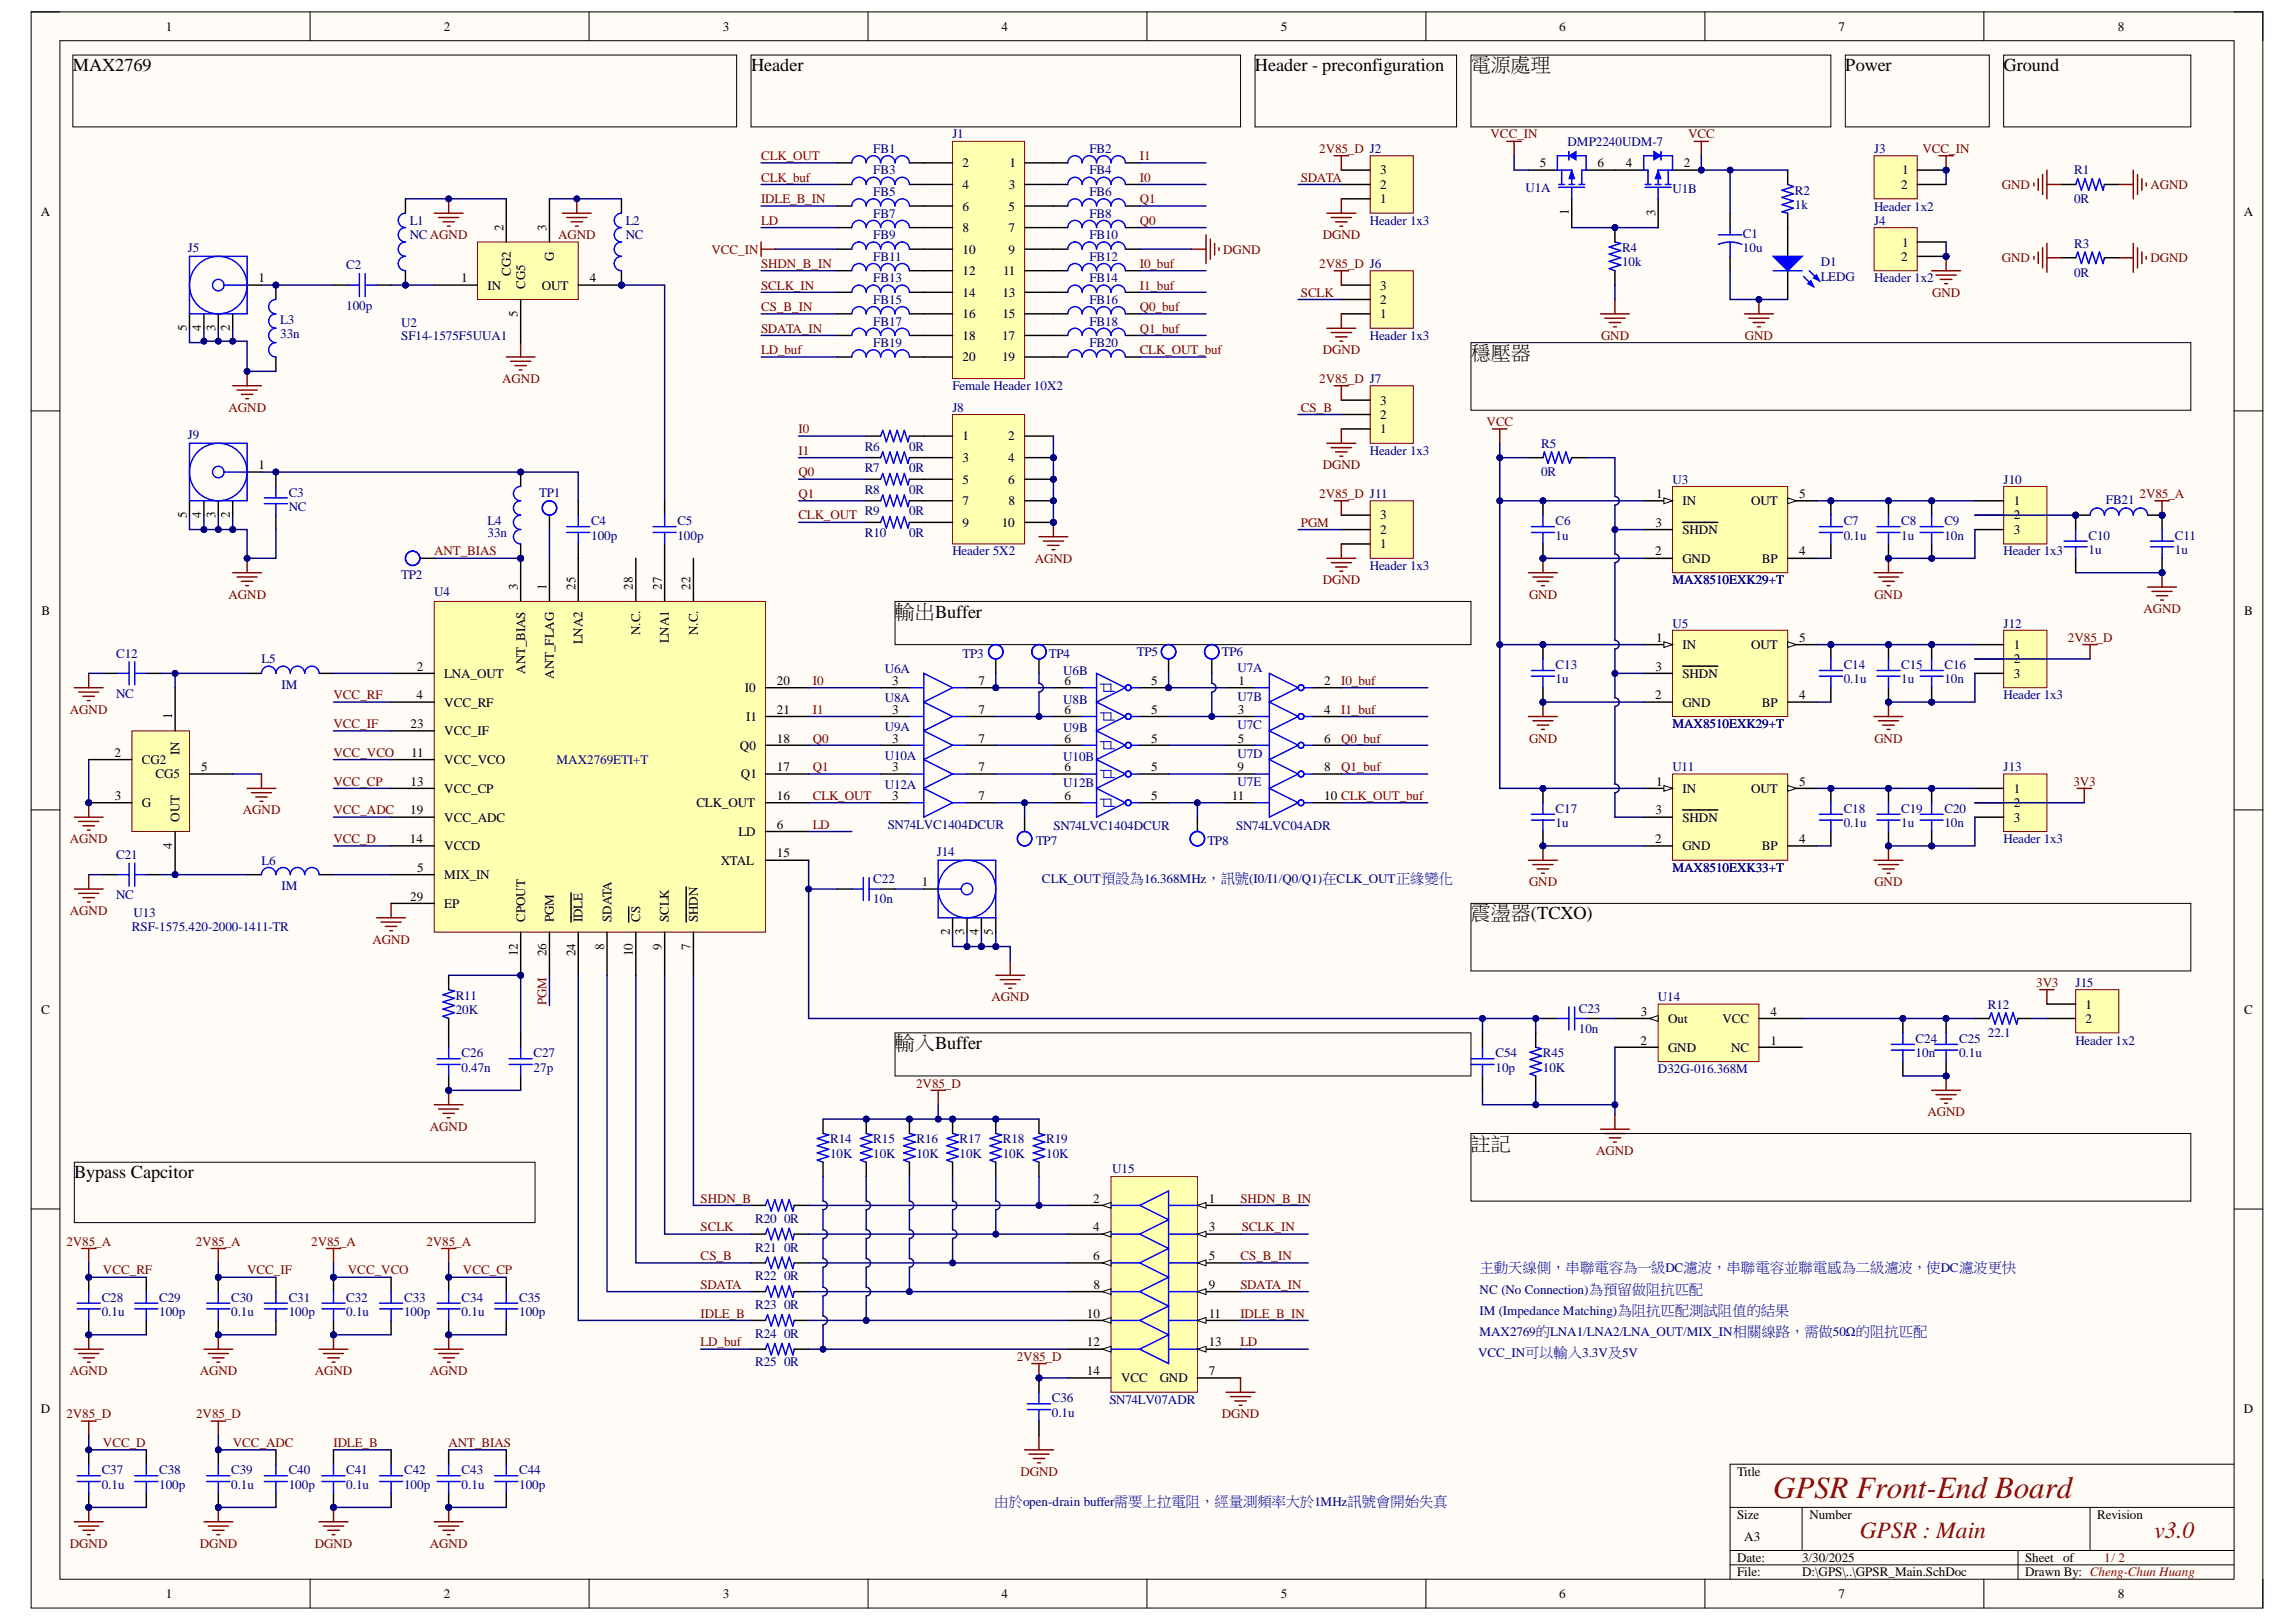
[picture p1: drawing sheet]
<svg xmlns="http://www.w3.org/2000/svg" width="297mm" height="210mm" viewBox="0 0 297 210" stroke-linecap="round" stroke-linejoin="round" font-family="sans-serif">
<defs><g id="words">
<text font-size="4" fill="#980000" x="229.4" y="193.8">GPSR Front-End Board</text>
<g font-size="3" fill="#980000">
<text x="240.6" y="199.1">GPSR : Main</text>
<text x="278.7" y="199.1">v3.0</text>
</g>
<g font-size="2.6">
<text x="190.3" y="9.2">電源處理</text>
<text x="190.3" y="46.4">穩壓器</text>
<text x="115.8" y="79.9">輸出Buffer</text>
<text x="190.3" y="119">震盪器(TCXO)</text>
<text x="115.8" y="135.8">輸入Buffer</text>
<text x="190.3" y="148.8">註記</text>
</g>
<g font-size="2.4">
<text x="9.4" y="9.2">MAX2769</text>
<text x="97.2" y="9.2">Header</text>
<text x="162.3" y="9.2">Header - preconfiguration</text>
<text x="238.7" y="9.2">Power</text>
<text x="259.2" y="9.2">Ground</text>
<text x="9.6" y="152.5">Bypass Capcitor</text>
</g>
<g font-size="1.9" fill="#000080">
<text x="191.4" y="164.7">主動天線側，串聯電容為一級DC濾波，串聯電容並聯電感為二級濾波，使DC濾波更快</text>
<text x="128.6" y="194.8">由於open-drain buffer需要上拉電阻，經量測頻率大於1MHz訊號會開始失真</text>
</g>
<g font-size="1.7">
<text x="21.4" y="4">1</text>
<text x="57.4" y="4">2</text>
<text x="93.5" y="4">3</text>
<text x="129.6" y="4">4</text>
<text x="165.7" y="4">5</text>
<text x="201.7" y="4">6</text>
<text x="237.8" y="4">7</text>
<text x="274" y="4">8</text>
<text x="124.5" y="21.6">2</text>
<text x="130.6" y="21.6">1</text>
<text x="178.5" y="22.6">3</text>
<text x="199.2" y="21.6">5</text>
<text x="206.7" y="21.6">6</text>
<text x="210.4" y="21.6">4</text>
<text x="217.8" y="21.6">2</text>
<text x="246.1" y="22.6">1</text>
<text x="5.3" y="27.9">A</text>
<text x="65.1" y="29.8" transform="rotate(-90 65.1 29.8)">2</text>
<text x="70.7" y="29.8" transform="rotate(-90 70.7 29.8)">3</text>
<text x="124.5" y="24.4">4</text>
<text x="124.5" y="27.3">6</text>
<text x="130.5" y="27.3">5</text>
<text x="130.5" y="24.4">3</text>
<text x="178.5" y="26.3">1</text>
<text x="178.5" y="24.4">2</text>
<text x="202.9" y="27.8" transform="rotate(-90 202.9 27.8)">1</text>
<text x="214.2" y="27.9" transform="rotate(-90 214.2 27.9)">3</text>
<text x="246" y="24.4">2</text>
<text x="290.3" y="27.9">A</text>
<text x="66.1" y="35.7" transform="rotate(-90 66.1 35.7)">CG2</text>
<text x="71.7" y="33.8" transform="rotate(-90 71.7 33.8)">G</text>
<text x="124.5" y="30">8</text>
<text x="124.5" y="32.8">10</text>
<text x="124.5" y="35.6">12</text>
<text x="129.8" y="35.6">11</text>
<text x="130.5" y="30">7</text>
<text x="130.5" y="32.8">9</text>
<text x="246" y="33.8">2</text>
<text x="246.1" y="31.9">1</text>
<text x="33.5" y="36.5">1</text>
<text x="59.6" y="36.5">1</text>
<text x="63.1" y="37.5">IN</text>
<text x="67" y="41" transform="rotate(-90 67 41)">5</text>
<text x="67.9" y="37.4" transform="rotate(-90 67.9 37.4)">CG5</text>
<text x="70.1" y="37.5">OUT</text>
<text x="76.3" y="36.5">4</text>
<text x="124.5" y="38.4">14</text>
<text x="124.5" y="41.2">16</text>
<text x="129.7" y="38.4">13</text>
<text x="129.7" y="41.2">15</text>
<text x="178.5" y="41.2">1</text>
<text x="178.5" y="39.3">2</text>
<text x="178.5" y="37.5">3</text>
<text x="24.2" y="42.8" transform="rotate(-90 24.2 42.8)">5</text>
<text x="26" y="42.9" transform="rotate(-90 26 42.9)">4</text>
<text x="27.9" y="42.8" transform="rotate(-90 27.9 42.8)">3</text>
<text x="29.7" y="42.9" transform="rotate(-90 29.7 42.9)">2</text>
<text x="124.5" y="44">18</text>
<text x="124.5" y="46.8">20</text>
<text x="129.6" y="44">17</text>
<text x="129.6" y="46.8">19</text>
<text x="178.5" y="52.4">3</text>
<text x="124.5" y="57">1</text>
<text x="124.5" y="59.8">3</text>
<text x="130.4" y="57">2</text>
<text x="130.4" y="59.8">4</text>
<text x="178.5" y="56.1">1</text>
<text x="178.5" y="54.2">2</text>
<text x="33.5" y="60.7">1</text>
<text x="124.5" y="62.6">5</text>
<text x="124.5" y="65.4">7</text>
<text x="130.4" y="62.6">6</text>
<text x="130.5" y="65.4">8</text>
<text x="214.2" y="64.4">1</text>
<text x="217.7" y="65.4">IN</text>
<text x="226.6" y="65.4">OUT</text>
<text x="232.8" y="64.4">5</text>
<text x="260.5" y="65.4">1</text>
<text x="24.2" y="67" transform="rotate(-90 24.2 67)">5</text>
<text x="26" y="67.1" transform="rotate(-90 26 67.1)">4</text>
<text x="27.9" y="67" transform="rotate(-90 27.9 67)">3</text>
<text x="29.7" y="67.1" transform="rotate(-90 29.7 67.1)">2</text>
<text x="124.5" y="68.2">9</text>
<text x="129.6" y="68.2">10</text>
<text x="178.5" y="70.9">1</text>
<text x="178.5" y="69.1">2</text>
<text x="178.5" y="67.2">3</text>
<text x="214.1" y="71.9">2</text>
<text x="214.2" y="68.2">3</text>
<text x="217.7" y="69.1">SHDN</text>
<text x="232.8" y="71.9">4</text>
<text x="260.5" y="67.2">2</text>
<text x="260.5" y="69.1">3</text>
<text x="67" y="76.4" transform="rotate(-90 67 76.4)">3</text>
<text x="70.7" y="76.4" transform="rotate(-90 70.7 76.4)">1</text>
<text x="74.4" y="76.4" transform="rotate(-90 74.4 76.4)">25</text>
<text x="81.9" y="76.4" transform="rotate(-90 81.9 76.4)">28</text>
<text x="85.6" y="76.4" transform="rotate(-90 85.6 76.4)">27</text>
<text x="89.3" y="76.4" transform="rotate(-90 89.3 76.4)">22</text>
<text x="217.7" y="72.8">GND</text>
<text x="227.9" y="72.8">BP</text>
<text x="5.4" y="79.6">B</text>
<text x="75.4" y="83.4" transform="rotate(-90 75.4 83.4)">LNA2</text>
<text x="82.8" y="82.2" transform="rotate(-90 82.8 82.2)">N.C.</text>
<text x="86.5" y="83.2" transform="rotate(-90 86.5 83.2)">LNA1</text>
<text x="90.3" y="82.2" transform="rotate(-90 90.3 82.2)">N.C.</text>
<text x="214.2" y="83.1">1</text>
<text x="232.8" y="83.1">5</text>
<text x="290.3" y="79.6">B</text>
<text x="53.9" y="86.8">2</text>
<text x="57.5" y="87.7">LNA_OUT</text>
<text x="67.9" y="87.2" transform="rotate(-90 67.9 87.2)">ANT_BIAS</text>
<text x="71.7" y="87.8" transform="rotate(-90 71.7 87.8)">ANT_FLAG</text>
<text x="96.4" y="89.6">I0</text>
<text x="100.5" y="88.6">20</text>
<text x="115.4" y="88.6">3</text>
<text x="126.6" y="88.6">7</text>
<text x="137.7" y="88.6">6</text>
<text x="148.9" y="88.6">5</text>
<text x="160.2" y="88.6">1</text>
<text x="171.3" y="88.6">2</text>
<text x="214.2" y="86.8">3</text>
<text x="217.7" y="84">IN</text>
<text x="217.7" y="87.7">SHDN</text>
<text x="226.6" y="84">OUT</text>
<text x="260.5" y="84">1</text>
<text x="260.5" y="85.9">2</text>
<text x="260.5" y="87.7">3</text>
<text x="22.3" y="93.1" transform="rotate(-90 22.3 93.1)">1</text>
<text x="53.1" y="94.2">23</text>
<text x="53.9" y="90.5">4</text>
<text x="57.5" y="91.4">VCC_RF</text>
<text x="57.5" y="95.2">VCC_IF</text>
<text x="96.5" y="93.3">I1</text>
<text x="100.5" y="92.4">21</text>
<text x="115.4" y="92.4">3</text>
<text x="126.6" y="92.4">7</text>
<text x="137.7" y="92.4">6</text>
<text x="148.9" y="92.4">5</text>
<text x="160.1" y="92.4">3</text>
<text x="171.3" y="92.4">4</text>
<text x="214.1" y="90.5">2</text>
<text x="217.7" y="91.4">GND</text>
<text x="227.9" y="91.4">BP</text>
<text x="232.8" y="90.5">4</text>
<text x="14.8" y="97.9">2</text>
<text x="18.4" y="98.9">CG2</text>
<text x="20.1" y="100.7">CG5</text>
<text x="23.2" y="97.7" transform="rotate(-90 23.2 97.7)">IN</text>
<text x="26" y="99.8">5</text>
<text x="53.1" y="101.7">13</text>
<text x="53.2" y="97.9">11</text>
<text x="57.5" y="98.9">VCC_VCO</text>
<text x="95.7" y="97">Q0</text>
<text x="95.8" y="100.7">Q1</text>
<text x="100.5" y="99.8">17</text>
<text x="100.5" y="96.1">18</text>
<text x="115.4" y="96.1">3</text>
<text x="115.4" y="99.8">3</text>
<text x="126.6" y="96.1">7</text>
<text x="126.6" y="99.8">7</text>
<text x="137.7" y="96.1">6</text>
<text x="137.7" y="99.8">6</text>
<text x="148.9" y="96.1">5</text>
<text x="148.9" y="99.8">5</text>
<text x="160.1" y="99.8">9</text>
<text x="160.1" y="96.1">5</text>
<text x="171.3" y="96.1">6</text>
<text x="171.3" y="99.8">8</text>
<text x="214.2" y="101.7">1</text>
<text x="232.8" y="101.7">5</text>
<text x="14.8" y="103.5">3</text>
<text x="18.4" y="104.5">G</text>
<text x="23.2" y="106.3" transform="rotate(-90 23.2 106.3)">OUT</text>
<text x="53.1" y="105.4">19</text>
<text x="57.5" y="102.6">VCC_CP</text>
<text x="57.5" y="106.3">VCC_ADC</text>
<text x="90.1" y="104.5">CLK_OUT</text>
<text x="100.5" y="107.2">6</text>
<text x="100.5" y="103.5">16</text>
<text x="115.4" y="103.5">3</text>
<text x="126.6" y="103.5">7</text>
<text x="137.7" y="103.5">6</text>
<text x="148.9" y="103.5">5</text>
<text x="159.4" y="103.5">11</text>
<text x="171.3" y="103.5">10 CLK_OUT_buf</text>
<text x="214.2" y="105.4">3</text>
<text x="217.7" y="102.6">IN</text>
<text x="217.7" y="106.3">SHDN</text>
<text x="226.6" y="102.6">OUT</text>
<text x="260.5" y="102.6">1</text>
<text x="260.5" y="104.5">2</text>
<text x="260.5" y="106.3">3</text>
<text x="22.3" y="109.9" transform="rotate(-90 22.3 109.9)">4</text>
<text x="53" y="109.1">14</text>
<text x="54" y="112.8">5</text>
<text x="57.5" y="113.7">MIX_IN</text>
<text x="57.5" y="110">VCCD</text>
<text x="93.3" y="111.9">XTAL</text>
<text x="95.6" y="108.2">LD</text>
<text x="100.5" y="111">15</text>
<text x="214.1" y="109.1">2</text>
<text x="217.7" y="110">GND</text>
<text x="227.9" y="110">BP</text>
<text x="232.8" y="109.1">4</text>
<text x="53.1" y="116.5">29</text>
<text x="57.5" y="117.5">EP</text>
<text x="67.9" y="119.3" transform="rotate(-90 67.9 119.3)">CPOUT</text>
<text x="71.7" y="119.3" transform="rotate(-90 71.7 119.3)">PGM</text>
<text x="75.4" y="119.3" transform="rotate(-90 75.4 119.3)">IDLE</text>
<text x="79.1" y="119.3" transform="rotate(-90 79.1 119.3)">SDATA</text>
<text x="82.8" y="119.3" transform="rotate(-90 82.8 119.3)">CS</text>
<text x="86.5" y="119.3" transform="rotate(-90 86.5 119.3)">SCLK</text>
<text x="90.3" y="119.3" transform="rotate(-90 90.3 119.3)">SHDN</text>
<text x="119.2" y="114.7">1</text>
<text x="67" y="123.7" transform="rotate(-90 67 123.7)">12</text>
<text x="70.7" y="123.7" transform="rotate(-90 70.7 123.7)">26</text>
<text x="74.4" y="123.7" transform="rotate(-90 74.4 123.7)">24</text>
<text x="78.2" y="122.9" transform="rotate(-90 78.2 122.9)">8</text>
<text x="81.9" y="123.7" transform="rotate(-90 81.9 123.7)">10</text>
<text x="85.6" y="122.9" transform="rotate(-90 85.6 122.9)">9</text>
<text x="89.3" y="122.9" transform="rotate(-90 89.3 122.9)">7</text>
<text x="122.9" y="121" transform="rotate(-90 122.9 121)">2</text>
<text x="124.7" y="121" transform="rotate(-90 124.7 121)">3</text>
<text x="126.6" y="121.1" transform="rotate(-90 126.6 121.1)">4</text>
<text x="128.5" y="121" transform="rotate(-90 128.5 121)">5</text>
<text x="5.3" y="131.2">C</text>
<text x="212.3" y="131.5">3</text>
<text x="229" y="131.5">4</text>
<text x="269.8" y="130.5">1</text>
<text x="290.3" y="131.2">C</text>
<text x="212.3" y="135.2">2</text>
<text x="215.8" y="136.1">GND</text>
<text x="215.8" y="132.4">Out</text>
<text x="222.8" y="132.4">VCC</text>
<text x="224" y="136.1">NC</text>
<text x="229" y="135.2">1</text>
<text x="269.8" y="132.4">2</text>
<text x="141.4" y="155.6">2</text>
<text x="156.4" y="155.6">1</text>
<text x="141.4" y="159.3">4</text>
<text x="156.4" y="159.3">3</text>
<text x="141.4" y="163.1">6</text>
<text x="141.5" y="166.8">8</text>
<text x="156.4" y="163.1">5</text>
<text x="156.4" y="166.8">9</text>
<text x="140.6" y="170.5">10</text>
<text x="156.4" y="170.5">11</text>
<text x="140.6" y="174.2">12</text>
<text x="140.6" y="177.9">14</text>
<text x="145" y="178.9">VCC</text>
<text x="150" y="178.9">GND</text>
<text x="156.4" y="177.9">7</text>
<text x="156.4" y="174.2">13</text>
<text x="5.3" y="182.8">D</text>
<text x="290.3" y="182.8">D</text>
<text x="224.7" y="191">Title</text>
<text x="224.7" y="196.6">Size</text>
<text x="234.1" y="196.6">Number</text>
<text x="271.3" y="196.6">Revision</text>
<text x="224.7" y="202.1">Date:</text>
<text x="225.7" y="199.4">A3</text>
<text x="233.2" y="202.1">3/30/2025</text>
<text x="262" y="202.1">Sheet</text>
<text x="266.9" y="202.1">of</text>
<text x="21.4" y="206.8">1</text>
<text x="57.4" y="206.8">2</text>
<text x="93.5" y="206.8">3</text>
<text x="129.6" y="206.8">4</text>
<text x="165.7" y="206.8">5</text>
<text x="201.7" y="206.8">6</text>
<text x="224.7" y="204">File:</text>
<text x="233.2" y="204">D:\GPS\..\GPSR_Main.SchDoc</text>
<text x="237.8" y="206.8">7</text>
<text x="262" y="204">Drawn By: Cheng-Chun Huang</text>
<text x="274" y="206.8">8</text>
</g>
<g font-size="1.7" fill="#000080">
<text x="123.2" y="17.9">J1</text>
<text x="113" y="19.8">FB1</text>
<text x="113" y="22.6">FB3</text>
<text x="140.9" y="19.8">FB2</text>
<text x="140.9" y="22.6">FB4</text>
<text x="202.8" y="18.8">DMP2240UDM-7</text>
<text x="242.5" y="19.8">J3</text>
<text x="268.3" y="22.6">R1</text>
<text x="53" y="29.1">L1</text>
<text x="81" y="29.1">L2</text>
<text x="113" y="25.4">FB5</text>
<text x="113" y="28.2">FB7</text>
<text x="140.9" y="25.4">FB6</text>
<text x="140.9" y="28.2">FB8</text>
<text x="177.2" y="29.1">Header 1x3</text>
<text x="197.4" y="24.8">U1A</text>
<text x="216.4" y="25">U1B</text>
<text x="232.2" y="27">1k</text>
<text x="232.2" y="25.2">R2</text>
<text x="242.5" y="27.3">Header 1x2</text>
<text x="242.5" y="29.1">J4</text>
<text x="268.3" y="26.3">0R</text>
<text x="24.3" y="32.6">J5</text>
<text x="44.8" y="34.9">C2</text>
<text x="53" y="31">NC AGND</text>
<text x="81" y="31">NC</text>
<text x="113" y="31">FB9</text>
<text x="113" y="33.8">FB11</text>
<text x="140.9" y="31">FB10</text>
<text x="140.9" y="33.8">FB12</text>
<text x="209.8" y="34.5">10k</text>
<text x="209.8" y="32.6">R4</text>
<text x="225.5" y="32.6">10u</text>
<text x="225.5" y="30.8">C1</text>
<text x="235.6" y="34.5">D1</text>
<text x="268.3" y="35.8">0R</text>
<text x="268.3" y="32.1">R3</text>
<text x="36.3" y="41.9">L3</text>
<text x="44.8" y="40.1">100p</text>
<text x="113" y="36.5">FB13</text>
<text x="113" y="39.3">FB15</text>
<text x="140.9" y="36.5">FB14</text>
<text x="140.9" y="39.3">FB16</text>
<text x="235.6" y="36.3">LEDG</text>
<text x="242.5" y="36.5">Header 1x2</text>
<text x="36.3" y="43.8">33n</text>
<text x="51.9" y="44">SF14-1575F5UUA1</text>
<text x="51.9" y="42.3">U2</text>
<text x="113" y="42.1">FB17</text>
<text x="113" y="44.9">FB19</text>
<text x="140.9" y="42.1">FB18</text>
<text x="140.9" y="44.9">FB20</text>
<text x="177.2" y="44">Header 1x3</text>
<text x="123.2" y="50.5">Female Header 10X2</text>
<text x="123.2" y="53.3">J8</text>
<text x="24.3" y="56.8">J9</text>
<text x="111.9" y="58.3">R6</text>
<text x="117.6" y="58.3">0R</text>
<text x="177.2" y="58.9">Header 1x3</text>
<text x="199.4" y="57.9">R5</text>
<text x="37.3" y="64.3">C3</text>
<text x="69.8" y="64.3">TP1</text>
<text x="111.9" y="61.1">R7</text>
<text x="111.9" y="63.9">R8</text>
<text x="117.6" y="61.1">0R</text>
<text x="117.6" y="63.9">0R</text>
<text x="199.4" y="61.6">0R</text>
<text x="216.4" y="62.6">U3</text>
<text x="259.2" y="62.6">J10</text>
<text x="272.4" y="65.2">FB21</text>
<text x="37.3" y="66.1">NC</text>
<text x="63.1" y="69.5">33n</text>
<text x="63.1" y="68">L4</text>
<text x="76.5" y="69.8">100p</text>
<text x="76.5" y="68">C4</text>
<text x="87.6" y="69.8">100p</text>
<text x="87.6" y="68">C5</text>
<text x="111.9" y="66.7">R9</text>
<text x="111.9" y="69.5">R10</text>
<text x="117.6" y="66.7">0R</text>
<text x="117.6" y="69.5">0R</text>
<text x="123.2" y="71.9">Header 5X2</text>
<text x="201.3" y="69.8">1u</text>
<text x="201.3" y="68">C6</text>
<text x="238.5" y="69.8">0.1u</text>
<text x="238.5" y="68">C7</text>
<text x="246" y="69.8">1u</text>
<text x="246" y="68">C8</text>
<text x="251.6" y="69.8">10n</text>
<text x="251.6" y="68">C9</text>
<text x="259.2" y="71.9">Header 1x3</text>
<text x="270.2" y="71.7">1u</text>
<text x="270.2" y="69.8">C10</text>
<text x="281.4" y="71.7">1u</text>
<text x="281.4" y="69.8">C11</text>
<text x="51.9" y="74.9">TP2</text>
<text x="56.2" y="77.1">U4</text>
<text x="177.2" y="73.7">Header 1x3</text>
<text x="216.4" y="75.6">MAX8510EXK29+T</text>
<text x="216.4" y="81.2">U5</text>
<text x="259.2" y="81.2">J12</text>
<text x="15" y="85.1">C12</text>
<text x="33.8" y="85.9">L5</text>
<text x="36.4" y="89.2">IM</text>
<text x="114.5" y="87.1">U6A</text>
<text x="124.5" y="85.1">TP3</text>
<text x="135.7" y="85.1">TP4</text>
<text x="137.6" y="87.3">U6B</text>
<text x="147.1" y="84.9">TP5</text>
<text x="158.1" y="84.9">TP6</text>
<text x="160.1" y="87">U7A</text>
<text x="201.3" y="88.4">1u</text>
<text x="201.3" y="86.6">C13</text>
<text x="238.5" y="88.4">0.1u</text>
<text x="238.5" y="86.6">C14</text>
<text x="246" y="88.4">1u</text>
<text x="246" y="86.6">C15</text>
<text x="251.6" y="88.4">10n</text>
<text x="251.6" y="86.6">C16</text>
<text x="15" y="90.3">NC</text>
<text x="114.5" y="90.9">U8A</text>
<text x="114.5" y="94.6">U9A</text>
<text x="137.6" y="91.1">U8B</text>
<text x="137.6" y="94.8">U9B</text>
<text x="160.1" y="90.7">U7B</text>
<text x="160.1" y="94.4">U7C</text>
<text x="216.4" y="94.2">MAX8510EXK29+T</text>
<text x="259.2" y="90.5">Header 1x3</text>
<text x="72" y="98.9">MAX2769ETI+T</text>
<text x="114.5" y="98.3">U10A</text>
<text x="137.6" y="98.5">U10B</text>
<text x="137.6" y="101.8">U12B</text>
<text x="160.1" y="98.1">U7D</text>
<text x="160.1" y="101.7">U7E</text>
<text x="216.4" y="99.8">U11</text>
<text x="259.2" y="99.8">J13</text>
<text x="114.5" y="102">U12A</text>
<text x="114.8" y="107.2">SN74LVC1404DCUR</text>
<text x="136.3" y="107.4">SN74LVC1404DCUR</text>
<text x="159.9" y="107.4">SN74LVC04ADR</text>
<text x="201.3" y="107.1">1u</text>
<text x="201.3" y="105.2">C17</text>
<text x="238.5" y="107.1">0.1u</text>
<text x="238.5" y="105.2">C18</text>
<text x="246" y="107.1">1u</text>
<text x="246" y="105.2">C19</text>
<text x="251.6" y="107.1">10n</text>
<text x="251.6" y="105.2">C20</text>
<text x="15" y="111.2">C21</text>
<text x="33.8" y="111.9">L6</text>
<text x="121.2" y="110.8">J14</text>
<text x="134" y="109.3">TP7</text>
<text x="156.2" y="109.3">TP8</text>
<text x="216.4" y="112.8">MAX8510EXK33+T</text>
<text x="259.2" y="109.1">Header 1x3</text>
<text x="15" y="116.4">NC</text>
<text x="17.3" y="118.6">U13</text>
<text x="36.4" y="115.2">IM</text>
<text x="113" y="116.9">10n</text>
<text x="113" y="114.3">C22</text>
<text x="134.8" y="114.3">CLK_OUT預設為16.368MHz，訊號(I0/I1/Q0/Q1)在CLK_OUT正緣變化</text>
<text x="17" y="120.5">RSF-1575.420-2000-1411-TR</text>
<text x="59" y="131.2">20K</text>
<text x="59" y="129.4">R11</text>
<text x="204.3" y="131.1">C23</text>
<text x="214.5" y="129.6">U14</text>
<text x="257.2" y="130.5">R12</text>
<text x="268.5" y="127.7">J15</text>
<text x="59.7" y="136.8">C26</text>
<text x="69" y="136.8">C27</text>
<text x="193.5" y="136.8">C54</text>
<text x="199.6" y="136.8">R45</text>
<text x="204.3" y="133.7">10n</text>
<text x="247.8" y="136.8">10n</text>
<text x="247.8" y="135">C24</text>
<text x="253.5" y="136.8">0.1u</text>
<text x="253.5" y="135">C25</text>
<text x="257.2" y="134.2">22.1</text>
<text x="268.5" y="135.2">Header 1x2</text>
<text x="59.7" y="138.7">0.47n</text>
<text x="69" y="138.7">27p</text>
<text x="193.5" y="138.7">10p</text>
<text x="199.6" y="138.7">10K</text>
<text x="214.5" y="138.9">D32G-016.368M</text>
<text x="107.4" y="149.9">10K</text>
<text x="107.4" y="148">R14</text>
<text x="113" y="149.9">10K</text>
<text x="113" y="148">R15</text>
<text x="118.6" y="149.9">10K</text>
<text x="118.6" y="148">R16</text>
<text x="124.1" y="149.9">10K</text>
<text x="124.1" y="148">R17</text>
<text x="129.7" y="149.9">10K</text>
<text x="129.7" y="148">R18</text>
<text x="135.4" y="149.9">10K</text>
<text x="135.4" y="148">R19</text>
<text x="143.9" y="151.7">U15</text>
<text x="97.7" y="158.2">R20</text>
<text x="97.7" y="162">R21</text>
<text x="101.4" y="158.2">0R</text>
<text x="101.4" y="162">0R</text>
<text x="97.7" y="165.7">R22</text>
<text x="101.4" y="165.7">0R</text>
<text x="191.4" y="167.4">NC (No Connection)為預留做阻抗匹配</text>
<text x="13.2" y="170.3">0.1u</text>
<text x="13.2" y="168.5">C28</text>
<text x="20.6" y="170.3">100p</text>
<text x="20.6" y="168.5">C29</text>
<text x="29.9" y="170.3">0.1u</text>
<text x="29.9" y="168.5">C30</text>
<text x="37.3" y="170.3">100p</text>
<text x="37.3" y="168.5">C31</text>
<text x="44.8" y="170.3">0.1u</text>
<text x="44.8" y="168.5">C32</text>
<text x="52.3" y="170.3">100p</text>
<text x="52.3" y="168.5">C33</text>
<text x="59.7" y="170.3">0.1u</text>
<text x="59.7" y="168.5">C34</text>
<text x="67.2" y="170.3">100p</text>
<text x="67.2" y="168.5">C35</text>
<text x="97.7" y="169.4">R23</text>
<text x="97.7" y="173.1">R24</text>
<text x="101.4" y="169.4">0R</text>
<text x="101.4" y="173.1">0R</text>
<text x="191.4" y="170.2">IM (Impedance Matching)為阻抗匹配測試阻值的結果</text>
<text x="191.4" y="172.9">MAX2769的LNA1/LNA2/LNA_OUT/MIX_IN相關線路，需做50Ω的阻抗匹配</text>
<text x="97.7" y="176.8">R25</text>
<text x="101.4" y="176.8">0R</text>
<text x="191.2" y="175.7">VCC_IN可以輸入3.3V及5V</text>
<text x="136.1" y="183.3">0.1u</text>
<text x="136.1" y="181.5">C36</text>
<text x="143.5" y="181.7">SN74LV07ADR</text>
<text x="13.2" y="190.8">C37</text>
<text x="20.6" y="190.8">C38</text>
<text x="29.9" y="190.8">C39</text>
<text x="37.3" y="190.8">C40</text>
<text x="44.8" y="190.8">C41</text>
<text x="52.3" y="190.8">C42</text>
<text x="59.7" y="190.8">C43</text>
<text x="67.2" y="190.8">C44</text>
<text x="13.2" y="192.6">0.1u</text>
<text x="20.6" y="192.6">100p</text>
<text x="29.9" y="192.6">0.1u</text>
<text x="37.3" y="192.6">100p</text>
<text x="44.8" y="192.6">0.1u</text>
<text x="52.3" y="192.6">100p</text>
<text x="59.7" y="192.6">0.1u</text>
<text x="67.2" y="192.6">100p</text>
</g>
<g font-size="1.7" fill="#800000">
<text x="192.8" y="17.9">VCC_IN</text>
<text x="218.4" y="17.9">VCC</text>
<text x="98.5" y="20.7">CLK_OUT</text>
<text x="98.5" y="23.5">CLK_buf</text>
<text x="147.5" y="20.7">I1</text>
<text x="147.5" y="23.5">I0</text>
<text x="168.3" y="23.5">SDATA</text>
<text x="170.7" y="19.8">2V85_D J2</text>
<text x="248.7" y="19.8">VCC_IN</text>
<text x="98.5" y="26.3">IDLE_B_IN</text>
<text x="98.5" y="29.1">LD</text>
<text x="147.5" y="26.3">Q1</text>
<text x="147.5" y="29.1">Q0</text>
<text x="259" y="24.4">GND</text>
<text x="278.2" y="24.4">AGND</text>
<text x="72.2" y="31">AGND</text>
<text x="92" y="32.8">VCC_IN</text>
<text x="98.5" y="34.7">SHDN_B_IN</text>
<text x="147.5" y="34.7">I0_buf</text>
<text x="158.2" y="32.8">DGND</text>
<text x="170.7" y="34.7">2V85_D J6</text>
<text x="171.1" y="31">DGND</text>
<text x="259" y="33.9">GND</text>
<text x="278.2" y="33.9">DGND</text>
<text x="98.5" y="37.5">SCLK_IN</text>
<text x="98.5" y="40.3">CS_B_IN</text>
<text x="147.5" y="37.5">I1_buf</text>
<text x="147.5" y="40.3">Q0_buf</text>
<text x="168.3" y="38.4">SCLK</text>
<text x="250" y="38.4">GND</text>
<text x="98.5" y="43.1">SDATA_IN</text>
<text x="98.5" y="45.8">LD_buf</text>
<text x="147.5" y="43.1">Q1_buf</text>
<text x="147.5" y="45.8">CLK_OUT_buf</text>
<text x="171.1" y="45.8">DGND</text>
<text x="207.1" y="44">GND</text>
<text x="225.7" y="44">GND</text>
<text x="29.6" y="53.3">AGND</text>
<text x="65" y="49.6">AGND</text>
<text x="168.3" y="53.3">CS_B</text>
<text x="170.7" y="49.6">2V85_D J7</text>
<text x="103.3" y="56.1">I0</text>
<text x="103.3" y="58.9">I1</text>
<text x="192.3" y="55.1">VCC</text>
<text x="103.3" y="61.6">Q0</text>
<text x="103.3" y="64.4">Q1</text>
<text x="170.7" y="64.4">2V85_D J11</text>
<text x="171.1" y="60.7">DGND</text>
<text x="276.8" y="64.4">2V85_A</text>
<text x="56.2" y="71.9">ANT_BIAS</text>
<text x="103.3" y="67.2">CLK_OUT</text>
<text x="168.3" y="68.2">PGM</text>
<text x="29.6" y="77.5">AGND</text>
<text x="133.9" y="72.8">AGND</text>
<text x="171.1" y="75.6">DGND</text>
<text x="197.8" y="77.5">GND</text>
<text x="242.5" y="77.5">GND</text>
<text x="267.5" y="83.1">2V85_D</text>
<text x="277.3" y="79.4">AGND</text>
<text x="105.2" y="88.6">I0</text>
<text x="173.5" y="88.6">I0_buf</text>
<text x="9.1" y="92.4">AGND</text>
<text x="43.1" y="90.5">VCC_RF</text>
<text x="43.1" y="94.2">VCC_IF</text>
<text x="105.2" y="92.4">I1</text>
<text x="173.5" y="92.4">I1_buf</text>
<text x="43.1" y="97.9">VCC_VCO</text>
<text x="43.1" y="101.7">VCC_CP</text>
<text x="105.2" y="96.1">Q0</text>
<text x="105.2" y="99.8">Q1</text>
<text x="173.5" y="99.8">Q1_buf</text>
<text x="173.5" y="96.1">Q0_buf</text>
<text x="197.8" y="96.1">GND</text>
<text x="242.5" y="96.1">GND</text>
<text x="268.3" y="101.7">3V3</text>
<text x="31.4" y="105.4">AGND</text>
<text x="43.1" y="105.4">VCC_ADC</text>
<text x="105.2" y="107.2">LD</text>
<text x="105.2" y="103.5">CLK_OUT</text>
<text x="9.1" y="109.1">AGND</text>
<text x="43.1" y="109.1">VCC_D</text>
<text x="9.1" y="118.4">AGND</text>
<text x="197.8" y="114.7">GND</text>
<text x="242.5" y="114.7">GND</text>
<text x="48.2" y="122.1">AGND</text>
<text x="70.7" y="130.1" transform="rotate(-90 70.7 130.1)">PGM</text>
<text x="128.3" y="129.6">AGND</text>
<text x="263.4" y="127.7">3V3</text>
<text x="118.5" y="140.8">2V85_D</text>
<text x="55.6" y="146.3">AGND</text>
<text x="206.5" y="149.5">AGND</text>
<text x="249.4" y="144.5">AGND</text>
<text x="90.6" y="155.6">SHDN_B</text>
<text x="160.5" y="155.6">SHDN_B_IN</text>
<text x="8.6" y="161.2">2V85_A</text>
<text x="25.3" y="161.2">2V85_A</text>
<text x="40.3" y="161.2">2V85_A</text>
<text x="55.2" y="161.2">2V85_A</text>
<text x="90.6" y="159.3">SCLK</text>
<text x="160.7" y="159.3">SCLK_IN</text>
<text x="13.3" y="164.9">VCC_RF</text>
<text x="32" y="164.9">VCC_IF</text>
<text x="45" y="164.9">VCC_VCO</text>
<text x="59.9" y="164.9">VCC_CP</text>
<text x="90.6" y="166.8">SDATA</text>
<text x="90.6" y="163.1">CS_B</text>
<text x="160.5" y="166.8">SDATA_IN</text>
<text x="160.5" y="163.1">CS_B_IN</text>
<text x="90.6" y="170.5">IDLE_B</text>
<text x="160.5" y="170.5">IDLE_B_IN</text>
<text x="9.1" y="177.9">AGND</text>
<text x="25.8" y="177.9">AGND</text>
<text x="40.7" y="177.9">AGND</text>
<text x="55.6" y="177.9">AGND</text>
<text x="90.6" y="174.2">LD_buf</text>
<text x="131.5" y="176.1">2V85_D</text>
<text x="160.5" y="174.2">LD</text>
<text x="8.6" y="183.6">2V85_D</text>
<text x="25.4" y="183.6">2V85_D</text>
<text x="158.1" y="183.6">DGND</text>
<text x="13.3" y="187.3">VCC_D</text>
<text x="30.1" y="187.3">VCC_ADC</text>
<text x="43.1" y="187.3">IDLE_B</text>
<text x="58" y="187.3">ANT_BIAS</text>
<text x="132" y="191">DGND</text>
<text x="9.1" y="200.3">DGND</text>
<text x="25.8" y="200.3">DGND</text>
<text x="40.7" y="200.3">DGND</text>
<text x="55.6" y="200.3">AGND</text>
</g>
<text font-size="1.7" fill="#980000" x="272.2" y="202.1">1/ 2</text>
</g></defs>
<path d="M4 1.5h288.7v206.6h-288.7z" fill-rule="evenodd" fill="#fffcf8"/>
<path d="M4 1.5h288.7v206.6h-288.7z" fill="none" stroke="#000" stroke-width=".13"/>
<path d="M7.8 5.3h281.2v199.1h-281.2z" fill-rule="evenodd" fill="#fffcf8"/>
<g fill="none" stroke="#000" stroke-width=".13">
<path d="M4 1.5h3.8M7.8 5.3h281.2v199.1h-281.2zM40.1 1.5v3.8M76.2 1.5v3.8M112.3 1.5v3.8M148.4 1.5v3.8M184.5 1.5v3.8M220.6 1.5v3.8M256.7 1.5v3.8M289 1.5h3.7v3.8M4 53.2h3.8M289 53.2h3.7"/>
<path d="M4 104.8h3.8M289 104.8h3.7M4 156.5h3.8M289 156.5h3.7M223.8 195.1h65.2M233.1 195.1v5.5M270.4 195.1v5.5M289 189.5h-65.2v14.9M40.1 204.4v3.7M76.2 204.4v3.7M112.3 204.4v3.7M148.4 204.4v3.7"/>
<path d="M184.5 204.4v3.7M220.6 204.4v3.7M223.8 200.6h65.2M223.8 202.5h65.2M256.7 204.4v3.7M261.1 200.6v3.8M292.7 204.4v3.7"/>
</g>
<path d="M9.6 105.7h3.7M10.2 106.3h2.6M10.7 106.9h1.5M11.3 107.4h.4M11.5 103.9v1.8" fill="none" stroke="#800000" stroke-width=".18"/>
<circle cx="11.5" cy="103.9" r=".37" fill="#000080"/>
<circle cx="11.5" cy="103.9" r=".37" fill="none" stroke="#000080" stroke-width=".13"/>
<path d="M56.2 27.6h3.7M56.7 28.1h2.6M57.3 28.7h1.5M57.9 29.3h.3M58 25.7v1.9M65.5 46.2h3.7M66.1 46.8h2.6M66.6 47.3h1.5M67.2 47.9h.3M67.4 44.3v1.9" fill="none" stroke="#800000" stroke-width=".18"/>
<circle cx="58" cy="25.7" r=".37" fill="#000080"/>
<circle cx="58" cy="25.7" r=".37" fill="none" stroke="#000080" stroke-width=".13"/>
<path d="M171.7 72.3h3.7M172.2 72.8h2.6M172.8 73.4h1.5M173.4 73.9h.3M173.5 70.4v1.9" fill="none" stroke="#800000" stroke-width=".19"/>
<path d="M56.2 143h3.7M56.7 143.5h2.7M57.3 144.1h1.5M57.9 144.6h.3M58 141.1v1.9" fill="none" stroke="#800000" stroke-width=".18"/>
<circle cx="58" cy="141.1" r=".37" fill="#000080"/>
<circle cx="58" cy="141.1" r=".37" fill="none" stroke="#000080" stroke-width=".13"/>
<path d="M250.8 20.2h1.9M251.8 20.2v1.8" fill="none" stroke="#800000" stroke-width=".19"/>
<circle cx="251.8" cy="22" r=".37" fill="#000080"/>
<circle cx="251.8" cy="22" r=".37" fill="none" stroke="#000080" stroke-width=".13"/>
<path d="M242.5 92.7h3.7M243 93.3h2.6M243.6 93.8h1.5M244.1 94.4h.4M244.3 90.9v1.8" fill="none" stroke="#800000" stroke-width=".19"/>
<circle cx="244.3" cy="90.9" r=".37" fill="#000080"/>
<circle cx="244.3" cy="90.9" r=".37" fill="none" stroke="#000080" stroke-width=".13"/>
<g fill="none" stroke="#800000" stroke-width=".19">
<path d="M263.1 23.7v.4M263.1 33.2v.3M263.7 23.1v1.5M263.7 32.6v1.5M264.3 22.6v2.6M264.3 32.1v2.6M264.8 22v3.7M264.8 31.5v3.7M264.8 23.9h1.9M264.8 33.4h1.9M274.1 23.9h1.9M274.1 33.4h1.9"/>
<path d="M276 22v3.7M276 31.5v3.7M276.5 22.6v2.6M276.5 32.1v2.6M277.1 23.1v1.5M277.1 32.6v1.5M277.7 23.7v.4M277.7 33.2v.3M172.6 64.8h1.9M173.5 64.8v1.9M269.5 83.4h1.8M270.4 83.4v1.9"/>
</g>
<path d="M190.3 44.3h93.1v8.8h-93.1z" fill="none" stroke="#000" stroke-width=".13"/>
<path d="M32 102h3.7M32.5 102.6h2.6M33.1 103.1h1.5M33.6 103.7h.4M33.8 100.2v1.8" fill="none" stroke="#800000" stroke-width=".18"/>
<path d="M177.3 64.8h5.5v7.5h-5.5z" fill-rule="evenodd" fill="#ffffb0"/>
<path d="M177.3 64.8h5.5v7.5h-5.5z" fill="none" stroke="#800000" stroke-width=".13"/>
<path d="M173.5 70.4h3.8M173.5 68.5h3.8M173.5 66.7h3.8" fill="none" stroke="#000" stroke-width=".19"/>
<path d="M177.3 49.9h5.5v7.5h-5.5z" fill-rule="evenodd" fill="#ffffb0"/>
<path d="M177.3 49.9h5.5v7.5h-5.5z" fill="none" stroke="#800000" stroke-width=".13"/>
<path d="M173.5 55.5h3.8M173.5 53.6h3.8M173.5 51.8h3.8" fill="none" stroke="#000" stroke-width=".19"/>
<path d="M177.3 20.2h5.5v7.4h-5.5z" fill-rule="evenodd" fill="#ffffb0"/>
<path d="M177.3 20.2h5.5v7.4h-5.5z" fill="none" stroke="#800000" stroke-width=".13"/>
<path d="M173.5 25.7h3.8M173.5 23.9h3.8M173.5 22h3.8" fill="none" stroke="#000" stroke-width=".19"/>
<path d="M177.3 35h5.5v7.5h-5.5z" fill-rule="evenodd" fill="#ffffb0"/>
<path d="M177.3 35h5.5v7.5h-5.5z" fill="none" stroke="#800000" stroke-width=".13"/>
<path d="M173.5 38.8h3.8M173.5 36.9h3.8M173.5 40.6h3.8" fill="none" stroke="#000" stroke-width=".19"/>
<path d="M9.4 7.1h85.9v9.3h-85.9z" fill="none" stroke="#000" stroke-width=".13"/>
<path d="M123.2 18.3h9.4v30.7h-9.4z" fill-rule="evenodd" fill="#ffffb0"/>
<path d="M123.2 18.3h9.4v30.7h-9.4z" fill="none" stroke="#800000" stroke-width=".13"/>
<g fill="none" stroke="#000" stroke-width=".18">
<path d="M119.5 23.9h3.7M119.5 21.1h3.7M119.5 26.7h3.7M119.5 29.5h3.7M119.5 32.2h3.7M119.5 35h3.7M119.5 37.8h3.7M132.6 23.9h3.7M132.6 21.1h3.7M132.6 26.7h3.7M132.6 29.5h3.7M132.6 32.2h3.7"/>
<path d="M132.6 35h3.7M132.6 37.8h3.7M119.5 40.6h3.7M119.5 43.4h3.7M119.5 46.2h3.7M132.6 40.6h3.7M132.6 43.4h3.7M132.6 46.2h3.7"/>
</g>
<circle cx="136.3" cy="62" r=".37" fill="#000080"/>
<circle cx="136.3" cy="62" r=".37" fill="none" stroke="#000080" stroke-width=".13"/>
<circle cx="136.3" cy="59.2" r=".37" fill="#000080"/>
<circle cx="136.3" cy="59.2" r=".37" fill="none" stroke="#000080" stroke-width=".13"/>
<circle cx="136.3" cy="64.8" r=".37" fill="#000080"/>
<circle cx="136.3" cy="64.8" r=".37" fill="none" stroke="#000080" stroke-width=".13"/>
<circle cx="136.3" cy="67.6" r=".37" fill="#000080"/>
<circle cx="136.3" cy="67.6" r=".37" fill="none" stroke="#000080" stroke-width=".13"/>
<path d="M123.2 53.6h9.4v16.8h-9.4z" fill-rule="evenodd" fill="#ffffb0"/>
<path d="M123.2 53.6h9.4v16.8h-9.4z" fill="none" stroke="#800000" stroke-width=".13"/>
<path d="M132.6 62h3.7" fill="none" stroke="#000" stroke-width=".18"/>
<circle cx="136.3" cy="62" r=".37" fill="#000080"/>
<circle cx="136.3" cy="62" r=".37" fill="none" stroke="#000080" stroke-width=".13"/>
<path d="M119.5 56.4h3.7M119.5 59.2h3.7M132.6 56.4h3.7M132.6 59.2h3.7M119.5 62h3.7M119.5 64.8h3.7M119.5 67.6h3.7" fill="none" stroke="#000" stroke-width=".18"/>
<circle cx="136.3" cy="59.2" r=".37" fill="#000080"/>
<circle cx="136.3" cy="59.2" r=".37" fill="none" stroke="#000080" stroke-width=".13"/>
<path d="M132.6 64.8h3.7" fill="none" stroke="#000" stroke-width=".18"/>
<circle cx="136.3" cy="64.8" r=".37" fill="#000080"/>
<circle cx="136.3" cy="64.8" r=".37" fill="none" stroke="#000080" stroke-width=".13"/>
<path d="M132.6 67.6h3.7" fill="none" stroke="#000" stroke-width=".18"/>
<circle cx="136.3" cy="67.6" r=".37" fill="#000080"/>
<circle cx="136.3" cy="67.6" r=".37" fill="none" stroke="#000080" stroke-width=".13"/>
<path d="M113.9 56.4l.3-.7 .5 1.5 .4-1.5 .5 1.5 .5-1.5 .4 1.5 .5-1.5 .5 1.5 .2-.8M113.9 59.2l.3-.7 .5 1.5 .4-1.5 .5 1.5 .5-1.5 .4 1.5 .5-1.5 .5 1.5 .2-.8M113.9 62l.3-.7 .5 1.5 .4-1.5 .5 1.5 .5-1.5 .4 1.5 .5-1.5 .5 1.5 .2-.8M113.9 64.8l.3-.7 .5 1.5 .4-1.5 .5 1.5 .5-1.5 .4 1.5 .5-1.5 .5 1.5 .2-.8M113.9 67.6l.3-.7 .5 1.4 .4-1.4 .5 1.4 .5-1.4 .4 1.4 .5-1.4 .5 1.4 .2-.7" fill="none" stroke="#00f" stroke-width=".18"/>
<path d="M112.1 56.4h1.8M112.1 59.2h1.8M117.7 56.4h1.8M117.7 59.2h1.8M112.1 62h1.8M112.1 64.8h1.8M112.1 67.6h1.8M117.7 62h1.8M117.7 64.8h1.8M117.7 67.6h1.8" fill="none" stroke="#000" stroke-width=".18"/>
<circle cx="251.8" cy="22" r=".37" fill="#000080"/>
<circle cx="251.8" cy="22" r=".37" fill="none" stroke="#000080" stroke-width=".13"/>
<path d="M242.5 20.2h5.5v5.5h-5.5z" fill-rule="evenodd" fill="#ffffb0"/>
<path d="M242.5 20.2h5.5v5.5h-5.5z" fill="none" stroke="#800000" stroke-width=".13"/>
<path d="M248 22h3.8" fill="none" stroke="#000" stroke-width=".19"/>
<circle cx="251.8" cy="22" r=".37" fill="#000080"/>
<circle cx="251.8" cy="22" r=".37" fill="none" stroke="#000080" stroke-width=".13"/>
<path d="M248 23.9h3.8" fill="none" stroke="#000" stroke-width=".19"/>
<circle cx="251.8" cy="33.2" r=".37" fill="#000080"/>
<circle cx="251.8" cy="33.2" r=".37" fill="none" stroke="#000080" stroke-width=".13"/>
<path d="M242.5 29.5h5.5v5.5h-5.5z" fill-rule="evenodd" fill="#ffffb0"/>
<path d="M242.5 29.5h5.5v5.5h-5.5z" fill="none" stroke="#800000" stroke-width=".13"/>
<path d="M248 31.3h3.8M248 33.2h3.8" fill="none" stroke="#000" stroke-width=".19"/>
<circle cx="251.8" cy="33.2" r=".37" fill="#000080"/>
<circle cx="251.8" cy="33.2" r=".37" fill="none" stroke="#000080" stroke-width=".13"/>
<path d="M216.4 62.9h14.9v11.2h-14.9z" fill-rule="evenodd" fill="#ffffb0"/>
<path d="M216.4 62.9h14.9v11.2h-14.9z" fill="none" stroke="#800000" stroke-width=".13"/>
<path d="M212.7 64.8h3.7" fill="none" stroke="#000" stroke-width=".19"/>
<path d="M215.3 64.4l1.1 .4-1.1 .4z" fill="#f8fcff"/>
<path d="M215.3 64.4l1.1 .4-1.1 .4z" fill="none" stroke="#000" stroke-width=".13"/>
<path d="M231.3 72.3h3.7M231.3 64.8h3.7" fill="none" stroke="#000" stroke-width=".19"/>
<path d="M231.3 64.4l1.1 .4-1.1 .4z" fill="#f8fcff"/>
<path d="M231.3 64.4l1.1 .4-1.1 .4z" fill="none" stroke="#000" stroke-width=".13"/>
<path d="M212.7 68.5h3.7M212.7 72.3h3.7M217.7 67.6h4.5" fill="none" stroke="#000" stroke-width=".19"/>
<path d="M216.4 81.6h14.9v11.1h-14.9z" fill-rule="evenodd" fill="#ffffb0"/>
<path d="M216.4 81.6h14.9v11.1h-14.9z" fill="none" stroke="#800000" stroke-width=".13"/>
<path d="M212.7 83.4h3.7" fill="none" stroke="#000" stroke-width=".19"/>
<path d="M215.3 83.1l1.1 .3-1.1 .4z" fill="#f8fcff"/>
<path d="M215.3 83.1l1.1 .3-1.1 .4z" fill="none" stroke="#000" stroke-width=".13"/>
<path d="M231.3 90.9h3.7M231.3 83.4h3.7" fill="none" stroke="#000" stroke-width=".19"/>
<path d="M231.3 83.1l1.1 .3-1.1 .4z" fill="#f8fcff"/>
<path d="M231.3 83.1l1.1 .3-1.1 .4z" fill="none" stroke="#000" stroke-width=".13"/>
<path d="M212.7 87.1h3.7M212.7 90.9h3.7M217.7 86.2h4.5" fill="none" stroke="#000" stroke-width=".19"/>
<path d="M193.1 55.5h1.9M194 55.5v1.9M242.5 74.1h3.7M243 74.7h2.6M243.6 75.2h1.5M244.1 75.8h.4M244.3 72.3v1.8" fill="none" stroke="#800000" stroke-width=".19"/>
<circle cx="244.3" cy="72.3" r=".37" fill="#000080"/>
<circle cx="244.3" cy="72.3" r=".37" fill="none" stroke="#000080" stroke-width=".13"/>
<path d="M199.6 59.2l.2-.7 .5 1.5 .4-1.5 .5 1.5 .5-1.5 .4 1.5 .5-1.5 .5 1.5 .2-.8" fill="none" stroke="#00f" stroke-width=".19"/>
<path d="M197.7 59.2h1.9M203.3 59.2h1.9" fill="none" stroke="#000" stroke-width=".19"/>
<path d="M263.9 128.1h1.8M264.8 128.1v1.8" fill="none" stroke="#800000" stroke-width=".19"/>
<circle cx="199.6" cy="72.3" r=".37" fill="#000080"/>
<circle cx="199.6" cy="72.3" r=".37" fill="none" stroke="#000080" stroke-width=".13"/>
<circle cx="199.6" cy="64.8" r=".38" fill="#000080"/>
<circle cx="199.6" cy="64.8" r=".38" fill="none" stroke="#000080" stroke-width=".13"/>
<path d="M199.6 70.4v1.9" fill="none" stroke="#000" stroke-width=".19"/>
<circle cx="199.6" cy="72.3" r=".37" fill="#000080"/>
<circle cx="199.6" cy="72.3" r=".37" fill="none" stroke="#000080" stroke-width=".13"/>
<path d="M199.6 64.8v1.9" fill="none" stroke="#000" stroke-width=".19"/>
<circle cx="199.6" cy="64.8" r=".38" fill="#000080"/>
<circle cx="199.6" cy="64.8" r=".38" fill="none" stroke="#000080" stroke-width=".13"/>
<path d="M198.1 68.2h3M198.1 68.9h3M199.6 66.7v1.5M199.6 68.9v1.5" fill="none" stroke="#00f" stroke-width=".19"/>
<circle cx="199.6" cy="90.9" r=".38" fill="#000080"/>
<circle cx="199.6" cy="90.9" r=".38" fill="none" stroke="#000080" stroke-width=".13"/>
<circle cx="199.6" cy="83.4" r=".37" fill="#000080"/>
<circle cx="199.6" cy="83.4" r=".37" fill="none" stroke="#000080" stroke-width=".13"/>
<path d="M199.6 89v1.9" fill="none" stroke="#000" stroke-width=".19"/>
<circle cx="199.6" cy="90.9" r=".38" fill="#000080"/>
<circle cx="199.6" cy="90.9" r=".38" fill="none" stroke="#000080" stroke-width=".13"/>
<path d="M199.6 83.4v1.9" fill="none" stroke="#000" stroke-width=".19"/>
<circle cx="199.6" cy="83.4" r=".37" fill="#000080"/>
<circle cx="199.6" cy="83.4" r=".37" fill="none" stroke="#000080" stroke-width=".13"/>
<path d="M198.1 86.8h3M198.1 87.5h3M199.6 85.3v1.5M199.6 87.5v1.5" fill="none" stroke="#00f" stroke-width=".19"/>
<path d="M197.7 74.1h3.8M198.3 74.7h2.6M198.9 75.2h1.5M199.4 75.8h.4M199.6 72.3v1.8" fill="none" stroke="#800000" stroke-width=".19"/>
<circle cx="199.6" cy="72.3" r=".37" fill="#000080"/>
<circle cx="199.6" cy="72.3" r=".37" fill="none" stroke="#000080" stroke-width=".13"/>
<circle cx="236.9" cy="64.8" r=".37" fill="#000080"/>
<circle cx="236.9" cy="64.8" r=".37" fill="none" stroke="#000080" stroke-width=".13"/>
<path d="M236.9 64.8v1.9M236.9 70.4v1.9" fill="none" stroke="#000" stroke-width=".19"/>
<circle cx="236.9" cy="64.8" r=".37" fill="#000080"/>
<circle cx="236.9" cy="64.8" r=".37" fill="none" stroke="#000080" stroke-width=".13"/>
<path d="M235.4 68.2h3M235.4 68.9h3M236.9 66.7v1.5M236.9 68.9v1.5" fill="none" stroke="#00f" stroke-width=".19"/>
<circle cx="236.9" cy="83.4" r=".37" fill="#000080"/>
<circle cx="236.9" cy="83.4" r=".37" fill="none" stroke="#000080" stroke-width=".13"/>
<path d="M236.9 83.4v1.9M236.9 89v1.9" fill="none" stroke="#000" stroke-width=".19"/>
<circle cx="236.9" cy="83.4" r=".37" fill="#000080"/>
<circle cx="236.9" cy="83.4" r=".37" fill="none" stroke="#000080" stroke-width=".13"/>
<path d="M235.4 86.8h3M235.4 87.5h3M236.9 85.3v1.5M236.9 87.5v1.5" fill="none" stroke="#00f" stroke-width=".19"/>
<circle cx="244.3" cy="90.9" r=".37" fill="#000080"/>
<circle cx="244.3" cy="90.9" r=".37" fill="none" stroke="#000080" stroke-width=".13"/>
<circle cx="244.3" cy="83.4" r=".37" fill="#000080"/>
<circle cx="244.3" cy="83.4" r=".37" fill="none" stroke="#000080" stroke-width=".13"/>
<path d="M244.3 89v1.9" fill="none" stroke="#000" stroke-width=".19"/>
<circle cx="244.3" cy="90.9" r=".37" fill="#000080"/>
<circle cx="244.3" cy="90.9" r=".37" fill="none" stroke="#000080" stroke-width=".13"/>
<path d="M244.3 83.4v1.9" fill="none" stroke="#000" stroke-width=".19"/>
<circle cx="244.3" cy="83.4" r=".37" fill="#000080"/>
<circle cx="244.3" cy="83.4" r=".37" fill="none" stroke="#000080" stroke-width=".13"/>
<path d="M242.8 86.8h3M242.8 87.5h3M244.3 85.3v1.5M244.3 87.5v1.5" fill="none" stroke="#00f" stroke-width=".19"/>
<circle cx="249.9" cy="90.9" r=".37" fill="#000080"/>
<circle cx="249.9" cy="90.9" r=".37" fill="none" stroke="#000080" stroke-width=".13"/>
<circle cx="249.9" cy="83.4" r=".37" fill="#000080"/>
<circle cx="249.9" cy="83.4" r=".37" fill="none" stroke="#000080" stroke-width=".13"/>
<path d="M249.9 89v1.9" fill="none" stroke="#000" stroke-width=".19"/>
<circle cx="249.9" cy="90.9" r=".37" fill="#000080"/>
<circle cx="249.9" cy="90.9" r=".37" fill="none" stroke="#000080" stroke-width=".13"/>
<path d="M249.9 83.4v1.9" fill="none" stroke="#000" stroke-width=".19"/>
<circle cx="249.9" cy="83.4" r=".37" fill="#000080"/>
<circle cx="249.9" cy="83.4" r=".37" fill="none" stroke="#000080" stroke-width=".13"/>
<path d="M248.4 86.8h3M248.4 87.5h3M249.9 85.3v1.5M249.9 87.5v1.5" fill="none" stroke="#00f" stroke-width=".19"/>
<circle cx="244.3" cy="72.3" r=".37" fill="#000080"/>
<circle cx="244.3" cy="72.3" r=".37" fill="none" stroke="#000080" stroke-width=".13"/>
<circle cx="244.3" cy="64.8" r=".37" fill="#000080"/>
<circle cx="244.3" cy="64.8" r=".37" fill="none" stroke="#000080" stroke-width=".13"/>
<path d="M244.3 70.4v1.9" fill="none" stroke="#000" stroke-width=".19"/>
<circle cx="244.3" cy="72.3" r=".37" fill="#000080"/>
<circle cx="244.3" cy="72.3" r=".37" fill="none" stroke="#000080" stroke-width=".13"/>
<path d="M244.3 64.8v1.9" fill="none" stroke="#000" stroke-width=".19"/>
<circle cx="244.3" cy="64.8" r=".37" fill="#000080"/>
<circle cx="244.3" cy="64.8" r=".37" fill="none" stroke="#000080" stroke-width=".13"/>
<path d="M242.8 68.2h3M242.8 68.9h3M244.3 66.7v1.5M244.3 68.9v1.5" fill="none" stroke="#00f" stroke-width=".19"/>
<circle cx="249.9" cy="72.3" r=".37" fill="#000080"/>
<circle cx="249.9" cy="72.3" r=".37" fill="none" stroke="#000080" stroke-width=".13"/>
<circle cx="249.9" cy="64.8" r=".37" fill="#000080"/>
<circle cx="249.9" cy="64.8" r=".37" fill="none" stroke="#000080" stroke-width=".13"/>
<path d="M249.9 70.4v1.9" fill="none" stroke="#000" stroke-width=".19"/>
<circle cx="249.9" cy="72.3" r=".37" fill="#000080"/>
<circle cx="249.9" cy="72.3" r=".37" fill="none" stroke="#000080" stroke-width=".13"/>
<path d="M249.9 64.8v1.9" fill="none" stroke="#000" stroke-width=".19"/>
<circle cx="249.9" cy="64.8" r=".37" fill="#000080"/>
<circle cx="249.9" cy="64.8" r=".37" fill="none" stroke="#000080" stroke-width=".13"/>
<path d="M248.4 68.2h3M248.4 68.9h3M249.9 66.7v1.5M249.9 68.9v1.5" fill="none" stroke="#00f" stroke-width=".19"/>
<circle cx="268.5" cy="66.7" r=".37" fill="#000080"/>
<circle cx="268.5" cy="66.7" r=".37" fill="none" stroke="#000080" stroke-width=".13"/>
<path d="M268.5 66.7v1.8M268.5 72.3v1.8" fill="none" stroke="#000" stroke-width=".19"/>
<circle cx="268.5" cy="66.7" r=".37" fill="#000080"/>
<circle cx="268.5" cy="66.7" r=".37" fill="none" stroke="#000080" stroke-width=".13"/>
<path d="M267 70h3M267 70.8h3M268.5 68.5v1.5M268.5 70.8v1.5" fill="none" stroke="#00f" stroke-width=".19"/>
<circle cx="279.7" cy="74.1" r=".37" fill="#000080"/>
<circle cx="279.7" cy="74.1" r=".37" fill="none" stroke="#000080" stroke-width=".13"/>
<circle cx="279.7" cy="66.7" r=".37" fill="#000080"/>
<circle cx="279.7" cy="66.7" r=".37" fill="none" stroke="#000080" stroke-width=".13"/>
<path d="M279.7 72.3v1.8" fill="none" stroke="#000" stroke-width=".19"/>
<circle cx="279.7" cy="74.1" r=".37" fill="#000080"/>
<circle cx="279.7" cy="74.1" r=".37" fill="none" stroke="#000080" stroke-width=".13"/>
<path d="M279.7 66.7v1.8" fill="none" stroke="#000" stroke-width=".19"/>
<circle cx="279.7" cy="66.7" r=".37" fill="#000080"/>
<circle cx="279.7" cy="66.7" r=".37" fill="none" stroke="#000080" stroke-width=".13"/>
<path d="M278.2 70h3M278.2 70.8h3M279.7 68.5v1.5M279.7 70.8v1.5" fill="none" stroke="#00f" stroke-width=".19"/>
<circle cx="251.8" cy="139.2" r=".37" fill="#000080"/>
<circle cx="251.8" cy="139.2" r=".37" fill="none" stroke="#000080" stroke-width=".13"/>
<circle cx="251.8" cy="131.8" r=".38" fill="#000080"/>
<circle cx="251.8" cy="131.8" r=".38" fill="none" stroke="#000080" stroke-width=".13"/>
<path d="M251.8 137.4v1.8" fill="none" stroke="#000" stroke-width=".19"/>
<circle cx="251.8" cy="139.2" r=".37" fill="#000080"/>
<circle cx="251.8" cy="139.2" r=".37" fill="none" stroke="#000080" stroke-width=".13"/>
<path d="M251.8 131.8v1.9" fill="none" stroke="#000" stroke-width=".19"/>
<circle cx="251.8" cy="131.8" r=".38" fill="#000080"/>
<circle cx="251.8" cy="131.8" r=".38" fill="none" stroke="#000080" stroke-width=".13"/>
<path d="M250.3 135.2h3M250.3 135.9h3M251.8 133.7v1.5M251.8 135.9v1.5" fill="none" stroke="#00f" stroke-width=".19"/>
<circle cx="246.2" cy="131.8" r=".37" fill="#000080"/>
<circle cx="246.2" cy="131.8" r=".37" fill="none" stroke="#000080" stroke-width=".13"/>
<path d="M246.2 131.8v1.9M246.2 137.4v1.8" fill="none" stroke="#000" stroke-width=".19"/>
<circle cx="246.2" cy="131.8" r=".37" fill="#000080"/>
<circle cx="246.2" cy="131.8" r=".37" fill="none" stroke="#000080" stroke-width=".13"/>
<path d="M244.7 135.2h3M244.7 135.9h3M246.2 133.7v1.5M246.2 135.9v1.5" fill="none" stroke="#00f" stroke-width=".19"/>
<path d="M251.8 139.2v1.9M249.9 141.1h3.7M250.5 141.7h2.6M251 142.2h1.5M251.6 142.8h.4" fill="none" stroke="#800000" stroke-width=".19"/>
<circle cx="251.8" cy="139.2" r=".37" fill="#000080"/>
<circle cx="251.8" cy="139.2" r=".37" fill="none" stroke="#000080" stroke-width=".13"/>
<circle cx="11.5" cy="172.7" r=".37" fill="#000080"/>
<circle cx="11.5" cy="172.7" r=".37" fill="none" stroke="#000080" stroke-width=".13"/>
<circle cx="11.5" cy="165.3" r=".37" fill="#000080"/>
<circle cx="11.5" cy="165.3" r=".37" fill="none" stroke="#000080" stroke-width=".13"/>
<path d="M11.5 170.9v1.8" fill="none" stroke="#000" stroke-width=".18"/>
<circle cx="11.5" cy="172.7" r=".37" fill="#000080"/>
<circle cx="11.5" cy="172.7" r=".37" fill="none" stroke="#000080" stroke-width=".13"/>
<path d="M11.5 165.3v1.9" fill="none" stroke="#000" stroke-width=".18"/>
<circle cx="11.5" cy="165.3" r=".37" fill="#000080"/>
<circle cx="11.5" cy="165.3" r=".37" fill="none" stroke="#000080" stroke-width=".13"/>
<path d="M10 168.6h3M10 169.4h3M11.5 167.2v1.4M11.5 169.4v1.5" fill="none" stroke="#00f" stroke-width=".18"/>
<path d="M9.6 174.6h3.7M10.2 175.2h2.6M10.7 175.7h1.5M11.3 176.3h.4M11.5 172.7v1.9" fill="none" stroke="#800000" stroke-width=".19"/>
<circle cx="11.5" cy="172.7" r=".37" fill="#000080"/>
<circle cx="11.5" cy="172.7" r=".37" fill="none" stroke="#000080" stroke-width=".13"/>
<circle cx="28.2" cy="172.7" r=".37" fill="#000080"/>
<circle cx="28.2" cy="172.7" r=".37" fill="none" stroke="#000080" stroke-width=".13"/>
<circle cx="28.2" cy="165.3" r=".37" fill="#000080"/>
<circle cx="28.2" cy="165.3" r=".37" fill="none" stroke="#000080" stroke-width=".13"/>
<path d="M28.2 170.9v1.8" fill="none" stroke="#000" stroke-width=".18"/>
<circle cx="28.2" cy="172.7" r=".37" fill="#000080"/>
<circle cx="28.2" cy="172.7" r=".37" fill="none" stroke="#000080" stroke-width=".13"/>
<path d="M28.2 165.3v1.9" fill="none" stroke="#000" stroke-width=".18"/>
<circle cx="28.2" cy="165.3" r=".37" fill="#000080"/>
<circle cx="28.2" cy="165.3" r=".37" fill="none" stroke="#000080" stroke-width=".13"/>
<path d="M26.8 168.6h2.9M26.8 169.4h2.9M28.2 167.2v1.4M28.2 169.4v1.5" fill="none" stroke="#00f" stroke-width=".18"/>
<path d="M26.4 174.6h3.7M26.9 175.2h2.6M27.5 175.7h1.5M28.1 176.3h.3M28.2 172.7v1.9" fill="none" stroke="#800000" stroke-width=".19"/>
<circle cx="28.2" cy="172.7" r=".37" fill="#000080"/>
<circle cx="28.2" cy="172.7" r=".37" fill="none" stroke="#000080" stroke-width=".13"/>
<path d="M18.9 165.3v1.9M18.9 170.9v1.8M35.7 165.3v1.9M35.7 170.9v1.8" fill="none" stroke="#000" stroke-width=".18"/>
<path d="M17.4 168.6h3M17.4 169.4h3M18.9 167.2v1.4M18.9 169.4v1.5M34.2 168.6h3M34.2 169.4h3M35.7 167.2v1.4M35.7 169.4v1.5" fill="none" stroke="#00f" stroke-width=".18"/>
<circle cx="43.1" cy="172.7" r=".37" fill="#000080"/>
<circle cx="43.1" cy="172.7" r=".37" fill="none" stroke="#000080" stroke-width=".13"/>
<circle cx="43.1" cy="165.3" r=".37" fill="#000080"/>
<circle cx="43.1" cy="165.3" r=".37" fill="none" stroke="#000080" stroke-width=".13"/>
<path d="M43.1 170.9v1.8" fill="none" stroke="#000" stroke-width=".18"/>
<circle cx="43.1" cy="172.7" r=".37" fill="#000080"/>
<circle cx="43.1" cy="172.7" r=".37" fill="none" stroke="#000080" stroke-width=".13"/>
<path d="M43.1 165.3v1.9" fill="none" stroke="#000" stroke-width=".18"/>
<circle cx="43.1" cy="165.3" r=".37" fill="#000080"/>
<circle cx="43.1" cy="165.3" r=".37" fill="none" stroke="#000080" stroke-width=".13"/>
<path d="M41.7 168.6h2.9M41.7 169.4h2.9M43.1 167.2v1.4M43.1 169.4v1.5" fill="none" stroke="#00f" stroke-width=".18"/>
<path d="M41.3 174.6h3.7M41.8 175.2h2.6M42.4 175.7h1.5M43 176.3h.3M43.1 172.7v1.9" fill="none" stroke="#800000" stroke-width=".19"/>
<circle cx="43.1" cy="172.7" r=".37" fill="#000080"/>
<circle cx="43.1" cy="172.7" r=".37" fill="none" stroke="#000080" stroke-width=".13"/>
<path d="M74.8 64.8v1.9M74.8 70.4v1.8M86 64.8v1.9M86 70.4v1.8M50.6 165.3v1.9M50.6 170.9v1.8" fill="none" stroke="#000" stroke-width=".18"/>
<path d="M73.3 68.2h3M73.3 68.9h3M74.8 66.7v1.5M74.8 68.9v1.5M84.5 68.2h3M84.5 68.9h3M86 66.7v1.5M86 68.9v1.5M49.1 168.6h3M49.1 169.4h3M50.6 167.2v1.4M50.6 169.4v1.5" fill="none" stroke="#00f" stroke-width=".18"/>
<path d="M268.5 23.9l.3-.8 .5 1.5 .4-1.5 .5 1.5 .5-1.5 .4 1.5 .5-1.5 .5 1.5 .2-.7M268.5 33.4l.3-.8 .5 1.5 .4-1.5 .5 1.5 .5-1.5 .4 1.5 .5-1.5 .5 1.5 .2-.7" fill="none" stroke="#00f" stroke-width=".19"/>
<path d="M266.7 23.9h1.8M266.7 33.4h1.8M272.3 23.9h1.8M272.3 33.4h1.8" fill="none" stroke="#000" stroke-width=".19"/>
<circle cx="58" cy="141.1" r=".37" fill="#000080"/>
<circle cx="58" cy="141.1" r=".37" fill="none" stroke="#000080" stroke-width=".13"/>
<path d="M58 139.2v1.9" fill="none" stroke="#000" stroke-width=".18"/>
<circle cx="58" cy="141.1" r=".37" fill="#000080"/>
<circle cx="58" cy="141.1" r=".37" fill="none" stroke="#000080" stroke-width=".13"/>
<path d="M58 133.7v1.8M67.4 133.7v1.8M67.4 139.2v1.9M106.5 144.8v1.9M106.5 150.4v1.9" fill="none" stroke="#000" stroke-width=".18"/>
<path d="M56.6 137h2.9M56.6 137.8h2.9M58 135.5v1.5M58 137.8v1.4M65.9 137h2.9M65.9 137.8h2.9M67.4 135.5v1.5M67.4 137.8v1.4M106.5 146.7l.7 .2-1.5 .4 1.5 .5-1.5 .5 1.5 .4-1.5 .5 1.5 .5-1.5 .4 .8 .3" fill="none" stroke="#00f" stroke-width=".18"/>
<circle cx="112.1" cy="144.8" r=".37" fill="#000080"/>
<circle cx="112.1" cy="144.8" r=".37" fill="none" stroke="#000080" stroke-width=".13"/>
<path d="M112.1 146.7l.7 .2-1.5 .4 1.5 .5-1.5 .5 1.5 .4-1.5 .5 1.5 .5-1.5 .4 .8 .3" fill="none" stroke="#00f" stroke-width=".18"/>
<path d="M112.1 144.8v1.9M112.1 150.4v1.9" fill="none" stroke="#000" stroke-width=".18"/>
<circle cx="112.1" cy="144.8" r=".37" fill="#000080"/>
<circle cx="112.1" cy="144.8" r=".37" fill="none" stroke="#000080" stroke-width=".13"/>
<circle cx="117.7" cy="144.8" r=".37" fill="#000080"/>
<circle cx="117.7" cy="144.8" r=".37" fill="none" stroke="#000080" stroke-width=".13"/>
<path d="M117.7 146.7l.7 .2-1.5 .4 1.5 .5-1.5 .5 1.5 .4-1.5 .5 1.5 .5-1.5 .4 .8 .3" fill="none" stroke="#00f" stroke-width=".18"/>
<path d="M117.7 144.8v1.9M117.7 150.4v1.9" fill="none" stroke="#000" stroke-width=".18"/>
<circle cx="117.7" cy="144.8" r=".37" fill="#000080"/>
<circle cx="117.7" cy="144.8" r=".37" fill="none" stroke="#000080" stroke-width=".13"/>
<circle cx="123.2" cy="144.8" r=".37" fill="#000080"/>
<circle cx="123.2" cy="144.8" r=".37" fill="none" stroke="#000080" stroke-width=".13"/>
<path d="M123.2 146.7l.8 .2-1.5 .4 1.5 .5-1.5 .5 1.5 .4-1.5 .5 1.5 .5-1.5 .4 .7 .3" fill="none" stroke="#00f" stroke-width=".18"/>
<path d="M123.2 144.8v1.9M123.2 150.4v1.9" fill="none" stroke="#000" stroke-width=".18"/>
<circle cx="123.2" cy="144.8" r=".37" fill="#000080"/>
<circle cx="123.2" cy="144.8" r=".37" fill="none" stroke="#000080" stroke-width=".13"/>
<circle cx="128.8" cy="144.8" r=".37" fill="#000080"/>
<circle cx="128.8" cy="144.8" r=".37" fill="none" stroke="#000080" stroke-width=".13"/>
<path d="M128.8 146.7l.8 .2-1.5 .4 1.5 .5-1.5 .5 1.5 .4-1.5 .5 1.5 .5-1.5 .4 .7 .3" fill="none" stroke="#00f" stroke-width=".18"/>
<path d="M128.8 144.8v1.9M128.8 150.4v1.9" fill="none" stroke="#000" stroke-width=".18"/>
<circle cx="128.8" cy="144.8" r=".37" fill="#000080"/>
<circle cx="128.8" cy="144.8" r=".37" fill="none" stroke="#000080" stroke-width=".13"/>
<path d="M134.4 146.7l.8 .2-1.5 .4 1.5 .5-1.5 .5 1.5 .4-1.5 .5 1.5 .5-1.5 .4 .7 .3" fill="none" stroke="#00f" stroke-width=".18"/>
<path d="M134.4 144.8v1.9M134.4 150.4v1.9" fill="none" stroke="#000" stroke-width=".18"/>
<circle cx="43.1" cy="195.1" r=".37" fill="#000080"/>
<circle cx="43.1" cy="195.1" r=".37" fill="none" stroke="#000080" stroke-width=".13"/>
<path d="M43.1 193.2v1.9" fill="none" stroke="#000" stroke-width=".19"/>
<circle cx="43.1" cy="195.1" r=".37" fill="#000080"/>
<circle cx="43.1" cy="195.1" r=".37" fill="none" stroke="#000080" stroke-width=".13"/>
<path d="M43.1 187.6v1.9" fill="none" stroke="#000" stroke-width=".19"/>
<path d="M41.7 191h2.9M41.7 191.7h2.9M43.1 189.5v1.5M43.1 191.7v1.5" fill="none" stroke="#00f" stroke-width=".19"/>
<path d="M41.3 196.9h3.7M41.8 197.5h2.6M42.4 198h1.5M43 198.6h.3M43.1 195.1v1.8" fill="none" stroke="#800000" stroke-width=".19"/>
<circle cx="43.1" cy="195.1" r=".37" fill="#000080"/>
<circle cx="43.1" cy="195.1" r=".37" fill="none" stroke="#000080" stroke-width=".13"/>
<path d="M50.6 187.6v1.9M50.6 193.2v1.9" fill="none" stroke="#000" stroke-width=".19"/>
<path d="M49.1 191h3M49.1 191.7h3M50.6 189.5v1.5M50.6 191.7v1.5" fill="none" stroke="#00f" stroke-width=".19"/>
<circle cx="58" cy="195.1" r=".37" fill="#000080"/>
<circle cx="58" cy="195.1" r=".37" fill="none" stroke="#000080" stroke-width=".13"/>
<path d="M58 193.2v1.9" fill="none" stroke="#000" stroke-width=".19"/>
<circle cx="58" cy="195.1" r=".37" fill="#000080"/>
<circle cx="58" cy="195.1" r=".37" fill="none" stroke="#000080" stroke-width=".13"/>
<path d="M58 187.6v1.9" fill="none" stroke="#000" stroke-width=".19"/>
<path d="M56.6 191h2.9M56.6 191.7h2.9M58 189.5v1.5M58 191.7v1.5" fill="none" stroke="#00f" stroke-width=".19"/>
<path d="M56.2 196.9h3.7M56.7 197.5h2.7M57.3 198h1.5M57.9 198.6h.3M58 195.1v1.8" fill="none" stroke="#800000" stroke-width=".19"/>
<circle cx="58" cy="195.1" r=".37" fill="#000080"/>
<circle cx="58" cy="195.1" r=".37" fill="none" stroke="#000080" stroke-width=".13"/>
<path d="M65.5 187.6v1.9M65.5 193.2v1.9" fill="none" stroke="#000" stroke-width=".19"/>
<path d="M64 191h3M64 191.7h3M65.5 189.5v1.5M65.5 191.7v1.5" fill="none" stroke="#00f" stroke-width=".19"/>
<path d="M216.4 100.2h14.9v11.1h-14.9z" fill-rule="evenodd" fill="#ffffb0"/>
<path d="M216.4 100.2h14.9v11.1h-14.9z" fill="none" stroke="#800000" stroke-width=".13"/>
<path d="M212.7 102h3.7" fill="none" stroke="#000" stroke-width=".19"/>
<path d="M215.3 101.7l1.1 .3-1.1 .4z" fill="#f8fcff"/>
<path d="M215.3 101.7l1.1 .3-1.1 .4z" fill="none" stroke="#000" stroke-width=".13"/>
<path d="M231.3 109.5h3.7M231.3 102h3.7" fill="none" stroke="#000" stroke-width=".19"/>
<path d="M231.3 101.7l1.1 .3-1.1 .4z" fill="#f8fcff"/>
<path d="M231.3 101.7l1.1 .3-1.1 .4z" fill="none" stroke="#000" stroke-width=".13"/>
<path d="M212.7 105.8h3.7M212.7 109.5h3.7M217.7 104.8h4.5" fill="none" stroke="#000" stroke-width=".19"/>
<circle cx="199.6" cy="109.5" r=".37" fill="#000080"/>
<circle cx="199.6" cy="109.5" r=".37" fill="none" stroke="#000080" stroke-width=".13"/>
<circle cx="199.6" cy="102" r=".37" fill="#000080"/>
<circle cx="199.6" cy="102" r=".37" fill="none" stroke="#000080" stroke-width=".13"/>
<path d="M199.6 107.6v1.9" fill="none" stroke="#000" stroke-width=".19"/>
<circle cx="199.6" cy="109.5" r=".37" fill="#000080"/>
<circle cx="199.6" cy="109.5" r=".37" fill="none" stroke="#000080" stroke-width=".13"/>
<path d="M199.6 102v1.9" fill="none" stroke="#000" stroke-width=".19"/>
<circle cx="199.6" cy="102" r=".37" fill="#000080"/>
<circle cx="199.6" cy="102" r=".37" fill="none" stroke="#000080" stroke-width=".13"/>
<path d="M198.1 105.4h3M198.1 106.1h3M199.6 103.9v1.5M199.6 106.1v1.5" fill="none" stroke="#00f" stroke-width=".19"/>
<circle cx="236.9" cy="102" r=".37" fill="#000080"/>
<circle cx="236.9" cy="102" r=".37" fill="none" stroke="#000080" stroke-width=".13"/>
<path d="M236.9 102v1.9M236.9 107.6v1.9" fill="none" stroke="#000" stroke-width=".19"/>
<circle cx="236.9" cy="102" r=".37" fill="#000080"/>
<circle cx="236.9" cy="102" r=".37" fill="none" stroke="#000080" stroke-width=".13"/>
<path d="M235.4 105.4h3M235.4 106.1h3M236.9 103.9v1.5M236.9 106.1v1.5" fill="none" stroke="#00f" stroke-width=".19"/>
<path d="M242.5 111.3h3.7M243 111.9h2.6M243.6 112.5h1.5M244.1 113h.4M244.3 109.5v1.8" fill="none" stroke="#800000" stroke-width=".19"/>
<circle cx="244.3" cy="109.5" r=".37" fill="#000080"/>
<circle cx="244.3" cy="109.5" r=".37" fill="none" stroke="#000080" stroke-width=".13"/>
<circle cx="249.9" cy="109.5" r=".37" fill="#000080"/>
<circle cx="249.9" cy="109.5" r=".37" fill="none" stroke="#000080" stroke-width=".13"/>
<circle cx="249.9" cy="102" r=".37" fill="#000080"/>
<circle cx="249.9" cy="102" r=".37" fill="none" stroke="#000080" stroke-width=".13"/>
<path d="M249.9 107.6v1.9" fill="none" stroke="#000" stroke-width=".19"/>
<circle cx="249.9" cy="109.5" r=".37" fill="#000080"/>
<circle cx="249.9" cy="109.5" r=".37" fill="none" stroke="#000080" stroke-width=".13"/>
<path d="M249.9 102v1.9" fill="none" stroke="#000" stroke-width=".19"/>
<circle cx="249.9" cy="102" r=".37" fill="#000080"/>
<circle cx="249.9" cy="102" r=".37" fill="none" stroke="#000080" stroke-width=".13"/>
<path d="M248.4 105.4h3M248.4 106.1h3M249.9 103.9v1.5M249.9 106.1v1.5" fill="none" stroke="#00f" stroke-width=".19"/>
<circle cx="244.3" cy="109.5" r=".37" fill="#000080"/>
<circle cx="244.3" cy="109.5" r=".37" fill="none" stroke="#000080" stroke-width=".13"/>
<circle cx="244.3" cy="102" r=".37" fill="#000080"/>
<circle cx="244.3" cy="102" r=".37" fill="none" stroke="#000080" stroke-width=".13"/>
<path d="M244.3 107.6v1.9" fill="none" stroke="#000" stroke-width=".19"/>
<circle cx="244.3" cy="109.5" r=".37" fill="#000080"/>
<circle cx="244.3" cy="109.5" r=".37" fill="none" stroke="#000080" stroke-width=".13"/>
<path d="M244.3 102v1.9" fill="none" stroke="#000" stroke-width=".19"/>
<circle cx="244.3" cy="102" r=".37" fill="#000080"/>
<circle cx="244.3" cy="102" r=".37" fill="none" stroke="#000080" stroke-width=".13"/>
<path d="M242.8 105.4h3M242.8 106.1h3M244.3 103.9v1.5M244.3 106.1v1.5" fill="none" stroke="#00f" stroke-width=".19"/>
<path d="M268.7 102h1.9M269.7 102v1.9" fill="none" stroke="#800000" stroke-width=".19"/>
<path d="M115.8 77.8h74.5v5.6h-74.5z" fill="none" stroke="#000" stroke-width=".13"/>
<circle cx="11.5" cy="195.1" r=".38" fill="#000080"/>
<circle cx="11.5" cy="195.1" r=".38" fill="none" stroke="#000080" stroke-width=".13"/>
<circle cx="11.5" cy="187.6" r=".37" fill="#000080"/>
<circle cx="11.5" cy="187.6" r=".37" fill="none" stroke="#000080" stroke-width=".13"/>
<path d="M11.5 193.2v1.9" fill="none" stroke="#000" stroke-width=".19"/>
<circle cx="11.5" cy="195.1" r=".38" fill="#000080"/>
<circle cx="11.5" cy="195.1" r=".38" fill="none" stroke="#000080" stroke-width=".13"/>
<path d="M11.5 187.6v1.9" fill="none" stroke="#000" stroke-width=".19"/>
<circle cx="11.5" cy="187.6" r=".37" fill="#000080"/>
<circle cx="11.5" cy="187.6" r=".37" fill="none" stroke="#000080" stroke-width=".13"/>
<path d="M10 191h3M10 191.7h3M11.5 189.5v1.5M11.5 191.7v1.5" fill="none" stroke="#00f" stroke-width=".19"/>
<path d="M9.6 196.9h3.7M10.2 197.5h2.6M10.7 198h1.5M11.3 198.6h.4M11.5 195.1v1.8" fill="none" stroke="#800000" stroke-width=".19"/>
<circle cx="11.5" cy="195.1" r=".38" fill="#000080"/>
<circle cx="11.5" cy="195.1" r=".38" fill="none" stroke="#000080" stroke-width=".13"/>
<path d="M18.9 187.6v1.9M18.9 193.2v1.9" fill="none" stroke="#000" stroke-width=".19"/>
<path d="M17.4 191h3M17.4 191.7h3M18.9 189.5v1.5M18.9 191.7v1.5" fill="none" stroke="#00f" stroke-width=".19"/>
<circle cx="28.2" cy="195.1" r=".37" fill="#000080"/>
<circle cx="28.2" cy="195.1" r=".37" fill="none" stroke="#000080" stroke-width=".13"/>
<circle cx="28.2" cy="187.6" r=".37" fill="#000080"/>
<circle cx="28.2" cy="187.6" r=".37" fill="none" stroke="#000080" stroke-width=".13"/>
<path d="M28.2 193.2v1.9" fill="none" stroke="#000" stroke-width=".19"/>
<circle cx="28.2" cy="195.1" r=".37" fill="#000080"/>
<circle cx="28.2" cy="195.1" r=".37" fill="none" stroke="#000080" stroke-width=".13"/>
<path d="M28.2 187.6v1.9" fill="none" stroke="#000" stroke-width=".19"/>
<circle cx="28.2" cy="187.6" r=".37" fill="#000080"/>
<circle cx="28.2" cy="187.6" r=".37" fill="none" stroke="#000080" stroke-width=".13"/>
<path d="M26.8 191h2.9M26.8 191.7h2.9M28.2 189.5v1.5M28.2 191.7v1.5M34.2 191h3M34.2 191.7h3M35.7 189.5v1.5M35.7 191.7v1.5" fill="none" stroke="#00f" stroke-width=".19"/>
<path d="M35.7 187.6v1.9M35.7 193.2v1.9" fill="none" stroke="#000" stroke-width=".19"/>
<path d="M115.8 133.7h74.5v5.5h-74.5z" fill="none" stroke="#000" stroke-width=".13"/>
<path d="M26.4 196.9h3.7M26.9 197.5h2.6M27.5 198h1.5M28.1 198.6h.3M28.2 195.1v1.8" fill="none" stroke="#800000" stroke-width=".19"/>
<circle cx="28.2" cy="195.1" r=".37" fill="#000080"/>
<circle cx="28.2" cy="195.1" r=".37" fill="none" stroke="#000080" stroke-width=".13"/>
<path d="M9.6 150.4h59.6v7.8h-59.6z" fill="none" stroke="#000" stroke-width=".13"/>
<circle cx="35.7" cy="61.1" r=".37" fill="#000080"/>
<circle cx="35.7" cy="61.1" r=".37" fill="none" stroke="#000080" stroke-width=".13"/>
<path d="M35.7 61.1v1.8M35.7 66.7v1.8" fill="none" stroke="#000" stroke-width=".18"/>
<circle cx="35.7" cy="61.1" r=".37" fill="#000080"/>
<circle cx="35.7" cy="61.1" r=".37" fill="none" stroke="#000080" stroke-width=".13"/>
<path d="M34.2 64.4h3M34.2 65.2h3M35.7 62.9v1.5M35.7 65.2v1.5" fill="none" stroke="#00f" stroke-width=".18"/>
<circle cx="58" cy="172.7" r=".37" fill="#000080"/>
<circle cx="58" cy="172.7" r=".37" fill="none" stroke="#000080" stroke-width=".13"/>
<circle cx="58" cy="165.3" r=".37" fill="#000080"/>
<circle cx="58" cy="165.3" r=".37" fill="none" stroke="#000080" stroke-width=".13"/>
<path d="M58 170.9v1.8" fill="none" stroke="#000" stroke-width=".18"/>
<circle cx="58" cy="172.7" r=".37" fill="#000080"/>
<circle cx="58" cy="172.7" r=".37" fill="none" stroke="#000080" stroke-width=".13"/>
<path d="M58 165.3v1.9" fill="none" stroke="#000" stroke-width=".18"/>
<circle cx="58" cy="165.3" r=".37" fill="#000080"/>
<circle cx="58" cy="165.3" r=".37" fill="none" stroke="#000080" stroke-width=".13"/>
<path d="M56.6 168.6h2.9M56.6 169.4h2.9M58 167.2v1.4M58 169.4v1.5" fill="none" stroke="#00f" stroke-width=".18"/>
<path d="M56.2 174.6h3.7M56.7 175.2h2.7M57.3 175.7h1.5M57.9 176.3h.3M58 172.7v1.9" fill="none" stroke="#800000" stroke-width=".19"/>
<circle cx="58" cy="172.7" r=".37" fill="#000080"/>
<circle cx="58" cy="172.7" r=".37" fill="none" stroke="#000080" stroke-width=".13"/>
<g fill="none" stroke="#000" stroke-width=".18">
<path d="M43.1 36.9h1.9M48.7 36.9h1.9M58 126.2v1.9M58 131.8v1.9M97.2 156h1.8M97.2 159.7h1.8M102.7 156h1.9M102.7 159.7h1.9M65.5 165.3v1.9M65.5 170.9v1.8M97.2 163.4h1.8M97.2 167.2h1.8"/>
<path d="M97.2 170.9h1.8M102.7 163.4h1.9M102.7 167.2h1.9M102.7 170.9h1.9"/>
</g>
<g fill="none" stroke="#00f" stroke-width=".18">
<path d="M45 36.9h1.5M46.5 35.4v3M47.2 35.4v3M47.2 36.9h1.5M58 128.1l.8 .2-1.5 .4 1.5 .5-1.5 .5 1.5 .4-1.5 .5 1.5 .5-1.5 .4 .7 .3M99 156l.3-.8 .5 1.5 .4-1.5 .5 1.5 .5-1.5 .4 1.5 .5-1.5 .5 1.5 .1-.7M99 159.7l.3-.7 .5 1.5 .4-1.5 .5 1.5 .5-1.5 .4 1.5 .5-1.5 .5 1.5 .1-.8M64 168.6h3M64 169.4h3M65.5 167.2v1.4M65.5 169.4v1.5M99 163.4l.3-.7 .5 1.5 .4-1.5 .5 1.5 .5-1.5 .4 1.5 .5-1.5 .5 1.5 .1-.8"/>
<path d="M99 167.2l.3-.8 .5 1.5 .4-1.5 .5 1.5 .5-1.5 .4 1.5 .5-1.5 .5 1.5 .1-.7M99 170.9l.3-.8 .5 1.5 .4-1.5 .5 1.5 .5-1.5 .4 1.5 .5-1.5 .5 1.5 .1-.7"/>
</g>
<path d="M99 174.6l.3-.7 .5 1.4 .4-1.4 .5 1.4 .5-1.4 .4 1.4 .5-1.4 .5 1.4 .2-.7" fill="none" stroke="#00f" stroke-width=".19"/>
<path d="M97.2 174.6h1.8M102.8 174.6h1.8" fill="none" stroke="#000" stroke-width=".19"/>
<path d="M98.5 31.3v1.9M98.5 32.2h1.8" fill="none" stroke="#800000" stroke-width=".18"/>
<path d="M278.8 64.8h1.8M279.7 64.8v1.9" fill="none" stroke="#800000" stroke-width=".19"/>
<circle cx="279.7" cy="66.7" r=".37" fill="#000080"/>
<circle cx="279.7" cy="66.7" r=".37" fill="none" stroke="#000080" stroke-width=".13"/>
<path d="M154.2 32.2h1.8M156 30.4v3.7M156.6 30.9v2.6M157.1 31.5v1.5M157.7 32.1v.3" fill="none" stroke="#800000" stroke-width=".18"/>
<path d="M32 36.9h1.8M24.5 40.6v1.9M26.4 40.6v1.9M28.2 40.6v1.9M30.1 40.6v1.9M24.5 64.8v1.9M26.4 64.8v1.9M28.2 64.8v1.9M30.1 64.8v1.9M32 61.1h1.8" fill="none" stroke="#000" stroke-width=".18"/>
<g fill="none" stroke="#00f" stroke-width=".18">
<path d="M24.5 33.2h7.5v7.4h-7.5zM29 36.9h3M24.5 57.4h7.5v7.4h-7.5zM29 61.1h3"/>
<circle cx="28.2" cy="36.9" r="3.7"/>
<circle cx="28.2" cy="36.9" r=".74"/>
<circle cx="28.2" cy="61.1" r="3.7"/>
<circle cx="28.2" cy="61.1" r=".74"/>
</g>
<path d="M143.7 152.3h11.2v27.9h-11.2z" fill-rule="evenodd" fill="#ffffb0"/>
<path d="M143.7 152.3h11.2v27.9h-11.2z" fill="none" stroke="#800000" stroke-width=".13"/>
<path d="M154.9 156h5.6" fill="none" stroke="#000" stroke-width=".18"/>
<path d="M154.9 156l1.1-.4v.8z" fill="#f8fcff"/>
<path d="M154.9 156l1.1-.4v.8z" fill="none" stroke="#000" stroke-width=".13"/>
<path d="M138.1 156h5.6" fill="none" stroke="#000" stroke-width=".18"/>
<path d="M142.6 156l1.1-.4v.8z" fill="#f8fcff"/>
<path d="M142.6 156l1.1-.4v.8z" fill="none" stroke="#000" stroke-width=".13"/>
<path d="M154.9 159.7h5.6" fill="none" stroke="#000" stroke-width=".18"/>
<path d="M154.9 159.7l1.1-.4v.8z" fill="#f8fcff"/>
<path d="M154.9 159.7l1.1-.4v.8z" fill="none" stroke="#000" stroke-width=".13"/>
<path d="M138.1 159.7h5.6" fill="none" stroke="#000" stroke-width=".18"/>
<path d="M142.6 159.7l1.1-.4v.8z" fill="#f8fcff"/>
<path d="M142.6 159.7l1.1-.4v.8z" fill="none" stroke="#000" stroke-width=".13"/>
<path d="M154.9 163.4h5.6" fill="none" stroke="#000" stroke-width=".18"/>
<path d="M154.9 163.4l1.1-.3v.7z" fill="#f8fcff"/>
<path d="M154.9 163.4l1.1-.3v.7z" fill="none" stroke="#000" stroke-width=".13"/>
<path d="M138.1 163.4h5.6" fill="none" stroke="#000" stroke-width=".18"/>
<path d="M142.6 163.4l1.1-.3v.7z" fill="#f8fcff"/>
<path d="M142.6 163.4l1.1-.3v.7z" fill="none" stroke="#000" stroke-width=".13"/>
<path d="M154.9 178.3h5.6" fill="none" stroke="#000" stroke-width=".19"/>
<path d="M138.1 167.2h5.6" fill="none" stroke="#000" stroke-width=".18"/>
<path d="M142.6 167.2l1.1-.4v.7z" fill="#f8fcff"/>
<path d="M142.6 167.2l1.1-.4v.7z" fill="none" stroke="#000" stroke-width=".13"/>
<path d="M154.9 167.2h5.6" fill="none" stroke="#000" stroke-width=".18"/>
<path d="M154.9 167.2l1.1-.4v.7z" fill="#f8fcff"/>
<path d="M154.9 167.2l1.1-.4v.7z" fill="none" stroke="#000" stroke-width=".13"/>
<path d="M138.1 170.9h5.6" fill="none" stroke="#000" stroke-width=".18"/>
<path d="M142.6 170.9l1.1-.4v.7z" fill="#f8fcff"/>
<path d="M142.6 170.9l1.1-.4v.7z" fill="none" stroke="#000" stroke-width=".13"/>
<path d="M154.9 170.9h5.6" fill="none" stroke="#000" stroke-width=".18"/>
<path d="M154.9 170.9l1.1-.4v.7z" fill="#f8fcff"/>
<path d="M154.9 170.9l1.1-.4v.7z" fill="none" stroke="#000" stroke-width=".13"/>
<path d="M138.1 174.6h5.6" fill="none" stroke="#000" stroke-width=".19"/>
<path d="M142.6 174.6l1.1-.4v.8z" fill="#f8fcff"/>
<path d="M142.6 174.6l1.1-.4v.8z" fill="none" stroke="#000" stroke-width=".13"/>
<path d="M154.9 174.6h5.6" fill="none" stroke="#000" stroke-width=".19"/>
<path d="M154.9 174.6l1.1-.4v.8z" fill="#f8fcff"/>
<path d="M97.2 7.1h63.3v9.3h-63.3zM238.7 7.1h18.7v9.3h-18.7zM154.9 174.6l1.1-.4v.8z" fill="none" stroke="#000" stroke-width=".13"/>
<path d="M231.3 29.5v3.7M231.3 35v3.8M138.1 178.3h5.6" fill="none" stroke="#000" stroke-width=".19"/>
<g fill="none" stroke="#00f" stroke-width=".18">
<path d="M143.7 156h3.8M143.7 159.7h3.8M147.5 156l3.7-1.9v3.7zM147.5 159.7l3.7-1.9v3.8zM151.2 156h3.7M151.2 159.7h3.7M143.7 163.4h3.8M143.7 167.2h3.8M143.7 170.9h3.8M147.5 163.4l3.7-1.8v3.7zM147.5 167.2l3.7-1.9v3.7zM147.5 170.9l3.7-1.9v3.7z"/>
<path d="M151.2 163.4h3.7M151.2 167.2h3.7M151.2 170.9h3.7"/>
</g>
<path d="M229.4 35h3.7M143.7 174.6h3.8M147.5 174.6l3.7-1.9v3.8zM151.2 174.6h3.7" fill="none" stroke="#00f" stroke-width=".19"/>
<g fill="none" stroke="#800000" stroke-width=".19">
<path d="M195 18.3h1.8M195.9 18.3v1.9M171.7 27.6h3.7M172.2 28.1h2.6M172.6 20.2h1.9M172.6 35h1.9M172.8 28.7h1.5M173.4 29.3h.3M173.5 20.2v1.8M173.5 25.7v1.9M173.5 35v1.9M171.7 57.4h3.7"/>
<path d="M171.7 42.5h3.7M172.2 57.9h2.6M172.2 43h2.6M172.6 49.9h1.9M172.8 58.5h1.5M172.8 43.6h1.5M173.4 59h.3M173.4 44.2h.3M173.5 40.6v1.9M173.5 49.9v1.9M173.5 55.5v1.9"/>
</g>
<path d="M229.4 33.2h3.7l-1.8 1.8z" fill="#00f"/>
<path d="M229.4 33.2h3.7l-1.8 1.8zM233.3 35.8l1.3 1.3M234.1 35l1.3 1.3" fill="none" stroke="#00f" stroke-width=".19"/>
<path d="M234.6 36l.4-.4 .4 .7z" fill="#00f"/>
<path d="M234.6 36l.4-.4 .4 .7z" fill="none" stroke="#00f" stroke-width=".19"/>
<path d="M233.9 36.7l.4-.4 .3 .8z" fill="#00f"/>
<path d="M233.9 36.7l.4-.4 .3 .8z" fill="none" stroke="#00f" stroke-width=".19"/>
<path d="M32 87.1h1.8M41.3 87.1h1.8M32 113.2h1.8M41.3 113.2h1.8" fill="none" stroke="#000" stroke-width=".18"/>
<path d="M33.8 87.1a.93 .93 0 0 1 1-.9 .93 .93 0 0 1 .9 .9 .93 .93 0 0 1 .9-.9 .93 .93 0 0 1 1 .9 .93 .93 0 0 1 .9-.9 .93 .93 0 0 1 .9 .9 .93 .93 0 0 1 1-.9 .93 .93 0 0 1 .9 .9M33.8 113.2a.93 .93 0 0 1 1-.9 .93 .93 0 0 1 .9 .9 .93 .93 0 0 1 .9-.9 .93 .93 0 0 1 1 .9 .93 .93 0 0 1 .9-.9 .93 .93 0 0 1 .9 .9 .93 .93 0 0 1 1-.9 .93 .93 0 0 1 .9 .9" fill="none" stroke="#00f" stroke-width=".18"/>
<circle cx="52.5" cy="36.9" r=".37" fill="#000080"/>
<circle cx="52.5" cy="36.9" r=".37" fill="none" stroke="#000080" stroke-width=".13"/>
<path d="M52.5 35v1.9" fill="none" stroke="#000" stroke-width=".18"/>
<circle cx="52.5" cy="36.9" r=".37" fill="#000080"/>
<circle cx="52.5" cy="36.9" r=".37" fill="none" stroke="#000080" stroke-width=".13"/>
<path d="M52.5 25.7v1.9" fill="none" stroke="#000" stroke-width=".18"/>
<path d="M52.5 27.6a.93 .93 0 0 0-1 .9 .93 .93 0 0 0 1 1 .93 .93 0 0 0-1 .9 .93 .93 0 0 0 1 .9 .93 .93 0 0 0-1 .9 .93 .93 0 0 0 1 1 .93 .93 0 0 0-1 .9 .93 .93 0 0 0 1 .9" fill="none" stroke="#00f" stroke-width=".18"/>
<circle cx="35.7" cy="36.9" r=".37" fill="#000080"/>
<circle cx="35.7" cy="36.9" r=".37" fill="none" stroke="#000080" stroke-width=".13"/>
<path d="M35.7 36.9v1.9M35.7 46.2v1.9" fill="none" stroke="#000" stroke-width=".18"/>
<circle cx="35.7" cy="36.9" r=".37" fill="#000080"/>
<circle cx="35.7" cy="36.9" r=".37" fill="none" stroke="#000080" stroke-width=".13"/>
<path d="M35.7 38.8a.93 .93 0 0 0-.9 .9 .93 .93 0 0 0 .9 .9 .93 .93 0 0 0-.9 .9 .93 .93 0 0 0 .9 1 .93 .93 0 0 0-.9 .9 .93 .93 0 0 0 .9 .9 .93 .93 0 0 0-.9 1 .93 .93 0 0 0 .9 .9" fill="none" stroke="#00f" stroke-width=".18"/>
<circle cx="67.4" cy="72.2" r=".37" fill="#000080"/>
<circle cx="67.4" cy="72.2" r=".37" fill="none" stroke="#000080" stroke-width=".13"/>
<circle cx="67.4" cy="61.1" r=".37" fill="#000080"/>
<circle cx="67.4" cy="61.1" r=".37" fill="none" stroke="#000080" stroke-width=".13"/>
<path d="M67.4 70.4v1.8" fill="none" stroke="#000" stroke-width=".18"/>
<circle cx="67.4" cy="72.2" r=".37" fill="#000080"/>
<circle cx="67.4" cy="72.2" r=".37" fill="none" stroke="#000080" stroke-width=".13"/>
<path d="M67.4 61.1v1.8" fill="none" stroke="#000" stroke-width=".18"/>
<circle cx="67.4" cy="61.1" r=".37" fill="#000080"/>
<circle cx="67.4" cy="61.1" r=".37" fill="none" stroke="#000080" stroke-width=".13"/>
<path d="M67.4 62.9a.93 .93 0 0 0-1 1 .93 .93 0 0 0 1 .9 .93 .93 0 0 0-1 .9 .93 .93 0 0 0 1 1 .93 .93 0 0 0-1 .9 .93 .93 0 0 0 1 .9 .93 .93 0 0 0-1 1 .93 .93 0 0 0 1 .9" fill="none" stroke="#00f" stroke-width=".18"/>
<path d="M132.6 187.6h3.7M133.1 188.2h2.6M133.7 188.7h1.5M134.2 189.3h.4M134.4 185.8v1.8" fill="none" stroke="#800000" stroke-width=".19"/>
<circle cx="134.4" cy="178.3" r=".37" fill="#000080"/>
<circle cx="134.4" cy="178.3" r=".37" fill="none" stroke="#000080" stroke-width=".13"/>
<path d="M134.4 178.3v1.9" fill="none" stroke="#000" stroke-width=".19"/>
<circle cx="134.4" cy="178.3" r=".37" fill="#000080"/>
<circle cx="134.4" cy="178.3" r=".37" fill="none" stroke="#000080" stroke-width=".13"/>
<path d="M134.4 183.9v1.9" fill="none" stroke="#000" stroke-width=".19"/>
<path d="M132.9 182.4h3M132.9 181.7h3M134.4 180.2v1.5M134.4 182.4v1.5" fill="none" stroke="#00f" stroke-width=".19"/>
<path d="M190.3 7.1h46.6v9.3h-46.6z" fill="none" stroke="#000" stroke-width=".13"/>
<path d="M227.6 38.8v1.8M225.7 40.6h3.7M226.2 41.2h2.7M226.8 41.7h1.5M227.4 42.3h.3" fill="none" stroke="#800000" stroke-width=".19"/>
<circle cx="227.5" cy="38.8" r=".37" fill="#000080"/>
<circle cx="227.5" cy="38.8" r=".37" fill="none" stroke="#000080" stroke-width=".13"/>
<path d="M231.3 23.9l.7 .2-1.5 .5 1.5 .5-1.5 .5 1.5 .4-1.5 .5 1.5 .4-1.5 .5 .8 .2" fill="none" stroke="#00f" stroke-width=".19"/>
<path d="M231.3 22v1.9M231.3 27.6v1.9" fill="none" stroke="#000" stroke-width=".19"/>
<path d="M249.9 35h3.7M250.5 35.6h2.6M251 36.2h1.5M251.6 36.7h.4M251.8 33.2v1.8" fill="none" stroke="#800000" stroke-width=".19"/>
<circle cx="251.8" cy="33.2" r=".37" fill="#000080"/>
<circle cx="251.8" cy="33.2" r=".37" fill="none" stroke="#000080" stroke-width=".13"/>
<path d="M48.7 118.8h3.8M49.3 119.3h2.6M49.8 119.9h1.5M50.6 116.9v1.9M50.4 120.4h.4" fill="none" stroke="#800000" stroke-width=".18"/>
<circle cx="67.4" cy="72.2" r=".37" fill="#000080"/>
<circle cx="67.4" cy="72.2" r=".37" fill="none" stroke="#000080" stroke-width=".13"/>
<circle cx="67.4" cy="126.2" r=".37" fill="#000080"/>
<circle cx="67.4" cy="126.2" r=".37" fill="none" stroke="#000080" stroke-width=".13"/>
<path d="M56.2 77.8h42.8v42.8h-42.8z" fill-rule="evenodd" fill="#ffffb0"/>
<path d="M56.2 77.8h42.8v42.8h-42.8z" fill="none" stroke="#800000" stroke-width=".13"/>
<path d="M67.4 72.2v5.6M71.1 72.2v5.6M50.6 87.1h5.6" fill="none" stroke="#000" stroke-width=".18"/>
<circle cx="67.4" cy="72.2" r=".37" fill="#000080"/>
<circle cx="67.4" cy="72.2" r=".37" fill="none" stroke="#000080" stroke-width=".13"/>
<path d="M50.6 90.9h5.6M50.6 98.3h5.6M50.6 113.2h5.6M81.3 117.4v1.9M88.8 114.8v4.5M99 107.6h5.6M67.4 120.6v5.6M78.5 120.6v5.6M82.3 120.6v5.6M86 120.6v5.6M89.7 120.6v5.6" fill="none" stroke="#000" stroke-width=".18"/>
<circle cx="67.4" cy="126.2" r=".37" fill="#000080"/>
<circle cx="67.4" cy="126.2" r=".37" fill="none" stroke="#000080" stroke-width=".13"/>
<g fill="none" stroke="#000" stroke-width=".18">
<path d="M108.3 21.1h1.9M108.3 23.9h1.9M108.3 26.7h1.9M108.3 29.5h1.9M108.3 32.2h1.9M108.3 35h1.9M108.3 37.8h1.9M117.7 21.1h1.8M117.7 23.9h1.8M117.7 26.7h1.8M117.7 29.5h1.8M117.7 32.2h1.8"/>
<path d="M117.7 35h1.8M117.7 37.8h1.8M136.3 21.1h1.8M136.3 23.9h1.8M136.3 26.7h1.8M136.3 29.5h1.8M136.3 32.2h1.8M136.3 35h1.8M136.3 37.8h1.8M145.6 21.1h1.9M145.6 23.9h1.9M145.6 26.7h1.9"/>
<path d="M145.6 29.5h1.9M145.6 32.2h1.9M145.6 35h1.9M145.6 37.8h1.9M108.3 40.6h1.9M108.3 43.4h1.9M108.3 46.2h1.9M117.7 40.6h1.8M117.7 43.4h1.8M117.7 46.2h1.8M136.3 40.6h1.8M136.3 43.4h1.8"/>
<path d="M136.3 46.2h1.8M145.6 40.6h1.9M145.6 43.4h1.9M145.6 46.2h1.9M74.8 72.2v5.6M82.3 72.2v5.6M86 72.2v5.6M89.7 72.2v5.6M50.6 94.6h5.6M99 96.4h5.6M99 89h5.6M99 92.7h5.6"/>
<path d="M50.6 102h5.6M50.6 109.5h5.6M50.6 105.7h5.6M50.6 116.9h5.6M73.9 115.5v3.8M99 111.3h5.6M99 103.9h5.6M99 100.2h5.6M71.1 120.6v5.6M74.8 120.6v5.6"/>
</g>
<g fill="none" stroke="#00f" stroke-width=".18">
<path d="M110.2 21.1a.93 .93 0 0 1 .9-1 .93 .93 0 0 1 1 1 .93 .93 0 0 1 .9-1 .93 .93 0 0 1 .9 1 .93 .93 0 0 1 1-1 .93 .93 0 0 1 .9 1 .93 .93 0 0 1 .9-1 .93 .93 0 0 1 1 1M110.2 23.9a.93 .93 0 0 1 .9-1 .93 .93 0 0 1 1 1 .93 .93 0 0 1 .9-1 .93 .93 0 0 1 .9 1 .93 .93 0 0 1 1-1 .93 .93 0 0 1 .9 1 .93 .93 0 0 1 .9-1 .93 .93 0 0 1 1 1M110.2 26.7a.93 .93 0 0 1 .9-1 .93 .93 0 0 1 1 1 .93 .93 0 0 1 .9-1 .93 .93 0 0 1 .9 1 .93 .93 0 0 1 1-1 .93 .93 0 0 1 .9 1 .93 .93 0 0 1 .9-1 .93 .93 0 0 1 1 1M110.2 29.5a.93 .93 0 0 1 .9-1 .93 .93 0 0 1 1 1 .93 .93 0 0 1 .9-1 .93 .93 0 0 1 .9 1 .93 .93 0 0 1 1-1 .93 .93 0 0 1 .9 1 .93 .93 0 0 1 .9-1 .93 .93 0 0 1 1 1M110.2 32.2a.93 .93 0 0 1 .9-.9 .93 .93 0 0 1 1 .9 .93 .93 0 0 1 .9-.9 .93 .93 0 0 1 .9 .9 .93 .93 0 0 1 1-.9 .93 .93 0 0 1 .9 .9 .93 .93 0 0 1 .9-.9 .93 .93 0 0 1 1 .9M110.2 35a.93 .93 0 0 1 .9-.9 .93 .93 0 0 1 1 .9 .93 .93 0 0 1 .9-.9 .93 .93 0 0 1 .9 .9 .93 .93 0 0 1 1-.9 .93 .93 0 0 1 .9 .9 .93 .93 0 0 1 .9-.9 .93 .93 0 0 1 1 .9M110.2 37.8a.93 .93 0 0 1 .9-.9 .93 .93 0 0 1 1 .9 .93 .93 0 0 1 .9-.9 .93 .93 0 0 1 .9 .9 .93 .93 0 0 1 1-.9 .93 .93 0 0 1 .9 .9 .93 .93 0 0 1 .9-.9 .93 .93 0 0 1 1 .9M138.1 21.1a.93 .93 0 0 1 1-1 .93 .93 0 0 1 .9 1 .93 .93 0 0 1 .9-1 .93 .93 0 0 1 1 1 .93 .93 0 0 1 .9-1 .93 .93 0 0 1 .9 1 .93 .93 0 0 1 1-1 .93 .93 0 0 1 .9 1M138.1 23.9a.93 .93 0 0 1 1-1 .93 .93 0 0 1 .9 1 .93 .93 0 0 1 .9-1 .93 .93 0 0 1 1 1 .93 .93 0 0 1 .9-1 .93 .93 0 0 1 .9 1 .93 .93 0 0 1 1-1 .93 .93 0 0 1 .9 1M138.1 26.7a.93 .93 0 0 1 1-1 .93 .93 0 0 1 .9 1 .93 .93 0 0 1 .9-1 .93 .93 0 0 1 1 1 .93 .93 0 0 1 .9-1 .93 .93 0 0 1 .9 1 .93 .93 0 0 1 1-1 .93 .93 0 0 1 .9 1M138.1 29.5a.93 .93 0 0 1 1-1 .93 .93 0 0 1 .9 1 .93 .93 0 0 1 .9-1 .93 .93 0 0 1 1 1 .93 .93 0 0 1 .9-1 .93 .93 0 0 1 .9 1 .93 .93 0 0 1 1-1 .93 .93 0 0 1 .9 1M138.1 32.2a.93 .93 0 0 1 1-.9 .93 .93 0 0 1 .9 .9 .93 .93 0 0 1 .9-.9 .93 .93 0 0 1 1 .9 .93 .93 0 0 1 .9-.9 .93 .93 0 0 1 .9 .9 .93 .93 0 0 1 1-.9 .93 .93 0 0 1 .9 .9"/>
<path d="M138.1 35a.93 .93 0 0 1 1-.9 .93 .93 0 0 1 .9 .9 .93 .93 0 0 1 .9-.9 .93 .93 0 0 1 1 .9 .93 .93 0 0 1 .9-.9 .93 .93 0 0 1 .9 .9 .93 .93 0 0 1 1-.9 .93 .93 0 0 1 .9 .9M138.1 37.8a.93 .93 0 0 1 1-.9 .93 .93 0 0 1 .9 .9 .93 .93 0 0 1 .9-.9 .93 .93 0 0 1 1 .9 .93 .93 0 0 1 .9-.9 .93 .93 0 0 1 .9 .9 .93 .93 0 0 1 1-.9 .93 .93 0 0 1 .9 .9M110.2 40.6a.93 .93 0 0 1 .9-.9 .93 .93 0 0 1 1 .9 .93 .93 0 0 1 .9-.9 .93 .93 0 0 1 .9 .9 .93 .93 0 0 1 1-.9 .93 .93 0 0 1 .9 .9 .93 .93 0 0 1 .9-.9 .93 .93 0 0 1 1 .9M110.2 43.4a.93 .93 0 0 1 .9-.9 .93 .93 0 0 1 1 .9 .93 .93 0 0 1 .9-.9 .93 .93 0 0 1 .9 .9 .93 .93 0 0 1 1-.9 .93 .93 0 0 1 .9 .9 .93 .93 0 0 1 .9-.9 .93 .93 0 0 1 1 .9M110.2 46.2a.93 .93 0 0 1 .9-.9 .93 .93 0 0 1 1 .9 .93 .93 0 0 1 .9-.9 .93 .93 0 0 1 .9 .9 .93 .93 0 0 1 1-.9 .93 .93 0 0 1 .9 .9 .93 .93 0 0 1 .9-.9 .93 .93 0 0 1 1 .9M138.1 40.6a.93 .93 0 0 1 1-.9 .93 .93 0 0 1 .9 .9 .93 .93 0 0 1 .9-.9 .93 .93 0 0 1 1 .9 .93 .93 0 0 1 .9-.9 .93 .93 0 0 1 .9 .9 .93 .93 0 0 1 1-.9 .93 .93 0 0 1 .9 .9M138.1 43.4a.93 .93 0 0 1 1-.9 .93 .93 0 0 1 .9 .9 .93 .93 0 0 1 .9-.9 .93 .93 0 0 1 1 .9 .93 .93 0 0 1 .9-.9 .93 .93 0 0 1 .9 .9 .93 .93 0 0 1 1-.9 .93 .93 0 0 1 .9 .9M138.1 46.2a.93 .93 0 0 1 1-.9 .93 .93 0 0 1 .9 .9 .93 .93 0 0 1 .9-.9 .93 .93 0 0 1 1 .9 .93 .93 0 0 1 .9-.9 .93 .93 0 0 1 .9 .9 .93 .93 0 0 1 1-.9 .93 .93 0 0 1 .9 .9"/>
</g>
<circle cx="268.5" cy="66.7" r=".37" fill="#000080"/>
<circle cx="268.5" cy="66.7" r=".37" fill="none" stroke="#000080" stroke-width=".13"/>
<circle cx="279.7" cy="66.7" r=".37" fill="#000080"/>
<circle cx="279.7" cy="66.7" r=".37" fill="none" stroke="#000080" stroke-width=".13"/>
<path d="M268.5 66.7h1.9" fill="none" stroke="#000" stroke-width=".19"/>
<circle cx="268.5" cy="66.7" r=".37" fill="#000080"/>
<circle cx="268.5" cy="66.7" r=".37" fill="none" stroke="#000080" stroke-width=".13"/>
<path d="M277.8 66.7h1.9" fill="none" stroke="#000" stroke-width=".19"/>
<circle cx="279.7" cy="66.7" r=".37" fill="#000080"/>
<circle cx="279.7" cy="66.7" r=".37" fill="none" stroke="#000080" stroke-width=".13"/>
<path d="M270.4 66.7a.93 .93 0 0 1 .9-1 .93 .93 0 0 1 1 1 .93 .93 0 0 1 .9-1 .93 .93 0 0 1 .9 1 .94 .94 0 0 1 1-1 .94 .94 0 0 1 .9 1 .93 .93 0 0 1 .9-1 .93 .93 0 0 1 .9 1" fill="none" stroke="#00f" stroke-width=".19"/>
<path d="M207.1 146.1h3.7M207.6 146.7h2.6M208.2 147.2h1.5M208.7 147.8h.4M208.9 144.3v1.8" fill="none" stroke="#800000" stroke-width=".19"/>
<path d="M259.2 81.6h5.6v7.4h-5.6z" fill-rule="evenodd" fill="#ffffb0"/>
<path d="M259.2 81.6h5.6v7.4h-5.6z" fill="none" stroke="#800000" stroke-width=".13"/>
<path d="M255.5 83.4h3.7M255.5 85.3h3.7M255.5 87.1h3.7" fill="none" stroke="#000" stroke-width=".19"/>
<path d="M259.2 100.2h5.6v7.4h-5.6z" fill-rule="evenodd" fill="#ffffb0"/>
<path d="M259.2 100.2h5.6v7.4h-5.6z" fill="none" stroke="#800000" stroke-width=".13"/>
<path d="M255.5 102h3.7M255.5 103.9h3.7M255.5 105.8h3.7" fill="none" stroke="#000" stroke-width=".19"/>
<path d="M197.7 92.7h3.8M198.3 93.3h2.6M198.9 93.8h1.5M199.4 94.4h.4M199.6 90.9v1.8" fill="none" stroke="#800000" stroke-width=".19"/>
<circle cx="199.6" cy="90.9" r=".38" fill="#000080"/>
<circle cx="199.6" cy="90.9" r=".38" fill="none" stroke="#000080" stroke-width=".13"/>
<path d="M197.7 111.3h3.8M198.3 111.9h2.6M198.9 112.5h1.5M199.4 113h.4M199.6 109.5v1.8" fill="none" stroke="#800000" stroke-width=".19"/>
<circle cx="199.6" cy="109.5" r=".37" fill="#000080"/>
<circle cx="199.6" cy="109.5" r=".37" fill="none" stroke="#000080" stroke-width=".13"/>
<path d="M259.2 62.9h5.6v7.5h-5.6z" fill-rule="evenodd" fill="#ffffb0"/>
<path d="M259.2 62.9h5.6v7.5h-5.6z" fill="none" stroke="#800000" stroke-width=".13"/>
<path d="M255.5 64.8h3.7M255.5 66.7h3.7M255.5 68.5h3.7" fill="none" stroke="#000" stroke-width=".19"/>
<path d="M277.8 76h3.8M278.4 76.5h2.6M279 77.1h1.5M279.5 77.7h.4M279.7 74.1v1.9" fill="none" stroke="#800000" stroke-width=".19"/>
<circle cx="279.7" cy="74.1" r=".37" fill="#000080"/>
<circle cx="279.7" cy="74.1" r=".37" fill="none" stroke="#000080" stroke-width=".13"/>
<path d="M219.2 18.3h1.8M220.1 18.3v1.9M133.5 176.5h1.8M134.4 176.5v1.8" fill="none" stroke="#800000" stroke-width=".19"/>
<circle cx="134.4" cy="178.3" r=".37" fill="#000080"/>
<circle cx="134.4" cy="178.3" r=".37" fill="none" stroke="#000080" stroke-width=".13"/>
<path d="M160.5 178.3v1.9M10.6 183.9h1.8M11.5 183.9v1.9M27.3 183.9h1.9M28.2 183.9v1.9M158.6 180.2h3.8M159.2 180.7h2.6M159.8 181.3h1.4M160.3 181.9h.4" fill="none" stroke="#800000" stroke-width=".19"/>
<path d="M120.4 141.1h1.9M121.4 141.1v1.9M57.1 161.6h1.9M58 161.6v1.8" fill="none" stroke="#800000" stroke-width=".18"/>
<path d="M190.3 116.9h93.1v8.8h-93.1z" fill="none" stroke="#000" stroke-width=".13"/>
<path d="M257.4 131.8l.2-.7 .5 1.4 .5-1.4 .4 1.4 .5-1.4 .5 1.4 .4-1.4 .5 1.4 .2-.7" fill="none" stroke="#00f" stroke-width=".19"/>
<path d="M255.5 131.8h1.9M261.1 131.8h1.9" fill="none" stroke="#000" stroke-width=".19"/>
<path d="M268.5 128.1h5.6v5.6h-5.6z" fill-rule="evenodd" fill="#ffffb0"/>
<path d="M268.5 128.1h5.6v5.6h-5.6z" fill="none" stroke="#800000" stroke-width=".13"/>
<path d="M264.8 129.9h3.7M264.8 131.8h3.7" fill="none" stroke="#000" stroke-width=".19"/>
<path d="M30.1 74.1h3.7M30.7 74.7h2.6M31.2 75.2h1.5M31.8 75.8h.4M32 72.2v1.9" fill="none" stroke="#800000" stroke-width=".18"/>
<circle cx="32" cy="72.2" r=".37" fill="#000080"/>
<circle cx="32" cy="72.2" r=".37" fill="none" stroke="#000080" stroke-width=".13"/>
<circle cx="80.4" cy="36.9" r=".37" fill="#000080"/>
<circle cx="80.4" cy="36.9" r=".37" fill="none" stroke="#000080" stroke-width=".13"/>
<path d="M80.4 35v1.9" fill="none" stroke="#000" stroke-width=".18"/>
<circle cx="80.4" cy="36.9" r=".37" fill="#000080"/>
<circle cx="80.4" cy="36.9" r=".37" fill="none" stroke="#000080" stroke-width=".13"/>
<path d="M80.4 25.7v1.9" fill="none" stroke="#000" stroke-width=".18"/>
<path d="M80.4 27.6a.93 .93 0 0 0-.9 .9 .93 .93 0 0 0 .9 1 .93 .93 0 0 0-.9 .9 .93 .93 0 0 0 .9 .9 .93 .93 0 0 0-.9 .9 .93 .93 0 0 0 .9 1 .93 .93 0 0 0-.9 .9 .93 .93 0 0 0 .9 .9" fill="none" stroke="#00f" stroke-width=".18"/>
<circle cx="11.5" cy="103.9" r=".37" fill="#000080"/>
<circle cx="11.5" cy="103.9" r=".37" fill="none" stroke="#000080" stroke-width=".13"/>
<circle cx="22.7" cy="113.2" r=".37" fill="#000080"/>
<circle cx="22.7" cy="113.2" r=".37" fill="none" stroke="#000080" stroke-width=".13"/>
<path d="M17.1 94.6h7.4v13h-7.4z" fill-rule="evenodd" fill="#ffffb0"/>
<path d="M17.1 94.6h7.4v13h-7.4z" fill="none" stroke="#800000" stroke-width=".13"/>
<path d="M11.5 98.3h5.6M22.7 89v5.6M11.5 103.9h5.6" fill="none" stroke="#000" stroke-width=".18"/>
<circle cx="11.5" cy="103.9" r=".37" fill="#000080"/>
<circle cx="11.5" cy="103.9" r=".37" fill="none" stroke="#000080" stroke-width=".13"/>
<path d="M22.7 107.6v5.6" fill="none" stroke="#000" stroke-width=".18"/>
<circle cx="22.7" cy="113.2" r=".37" fill="#000080"/>
<circle cx="22.7" cy="113.2" r=".37" fill="none" stroke="#000080" stroke-width=".13"/>
<path d="M13.3 87.1h1.9M18.9 87.1h1.9M13.3 113.2h1.9M18.9 113.2h1.9M24.5 100.2h5.6" fill="none" stroke="#000" stroke-width=".18"/>
<path d="M15.2 87.1h1.5M16.7 85.6v3M17.4 85.6v3M17.4 87.1h1.5M15.2 113.2h1.5M16.7 111.7v3M17.4 111.7v3M17.4 113.2h1.5" fill="none" stroke="#00f" stroke-width=".18"/>
<path d="M9.6 89h3.7M10.2 89.6h2.6M10.7 90.1h1.5M11.3 90.7h.4M11.5 87.1v1.9M9.6 115h3.7M10.2 115.6h2.6M10.7 116.2h1.5M11.3 116.7h.4M11.5 113.2v1.8" fill="none" stroke="#800000" stroke-width=".18"/>
<circle cx="80.4" cy="36.9" r=".37" fill="#000080"/>
<circle cx="80.4" cy="36.9" r=".37" fill="none" stroke="#000080" stroke-width=".13"/>
<path d="M61.8 31.3h13v7.5h-13z" fill-rule="evenodd" fill="#ffffb0"/>
<path d="M61.8 31.3h13v7.5h-13z" fill="none" stroke="#800000" stroke-width=".13"/>
<path d="M56.2 36.9h5.6M65.5 25.7v5.6M71.1 25.7v5.6M74.8 36.9h5.6" fill="none" stroke="#000" stroke-width=".18"/>
<circle cx="80.4" cy="36.9" r=".37" fill="#000080"/>
<circle cx="80.4" cy="36.9" r=".37" fill="none" stroke="#000080" stroke-width=".13"/>
<path d="M67.4 38.8v5.5" fill="none" stroke="#000" stroke-width=".18"/>
<path d="M259.2 7.1h24.2v9.3h-24.2z" fill="none" stroke="#000" stroke-width=".13"/>
<path d="M10.5 161.6h1.9M11.5 161.6v1.8M27.3 161.6h1.9M28.2 161.6v1.8M42.2 161.6h1.9M43.1 161.6v1.8" fill="none" stroke="#800000" stroke-width=".18"/>
<path d="M197.7 22h3.8M203.3 25.7v3.8M205.2 22h3.7" fill="none" stroke="#000" stroke-width=".19"/>
<path d="M201.5 20.2h1.5M201.5 22h1.8v1.9M201.7 24.2h3.3M201.7 23.9h.7M202 22v1.9M203 23.9h.7M203.3 24.2v1.5M203.9 20.2h1.3v1.8M204.3 23.9h.7M204.6 22v1.9" fill="none" stroke="#00f" stroke-width=".19"/>
<path d="M203.3 22l.4 1.1h-.7z" fill="#00f"/>
<path d="M203.3 22l.4 1.1h-.7z" fill="none" stroke="#00f" stroke-width=".13"/>
<path d="M201.5 20.2v1.8M204.6 22h.6" fill="none" stroke="#00f" stroke-width=".19"/>
<path d="M203 20.2l.9-.6v1.1z" fill="#00f"/>
<path d="M203 20.2l.9-.6v1.1z" fill="none" stroke="#00f" stroke-width=".13"/>
<path d="M203 19.6v1.1" fill="none" stroke="#00f" stroke-width=".19"/>
<circle cx="220.1" cy="22" r=".37" fill="#000080"/>
<circle cx="220.1" cy="22" r=".37" fill="none" stroke="#000080" stroke-width=".13"/>
<path d="M216.4 22h3.7" fill="none" stroke="#000" stroke-width=".19"/>
<circle cx="220.1" cy="22" r=".37" fill="#000080"/>
<circle cx="220.1" cy="22" r=".37" fill="none" stroke="#000080" stroke-width=".13"/>
<path d="M208.9 22h3.8M214.5 25.7v3.8" fill="none" stroke="#000" stroke-width=".19"/>
<path d="M212.8 24.2h3.4M212.8 23.9h.8M213.2 22v1.9M214 20.2h-1.3v1.8M214.1 23.9h.8M214.5 24.2v1.5M214.9 20.2h1.5M215.4 23.9h.8M215.8 22v1.9M216.4 22h-1.9v1.9" fill="none" stroke="#00f" stroke-width=".19"/>
<path d="M214.5 22l.4 1.1h-.8z" fill="#00f"/>
<path d="M214.5 22l.4 1.1h-.8z" fill="none" stroke="#00f" stroke-width=".13"/>
<path d="M212.7 22h.5M216.4 20.2v1.8" fill="none" stroke="#00f" stroke-width=".19"/>
<path d="M214 19.6l.9 .6-.9 .5z" fill="#00f"/>
<path d="M214 19.6l.9 .6-.9 .5z" fill="none" stroke="#00f" stroke-width=".13"/>
<path d="M214.9 19.6v1.1" fill="none" stroke="#00f" stroke-width=".19"/>
<path d="M208.9 38.8v1.8M207.1 40.6h3.7M207.6 41.2h2.6M208.2 41.7h1.5M208.7 42.3h.4" fill="none" stroke="#800000" stroke-width=".19"/>
<circle cx="208.9" cy="29.5" r=".37" fill="#000080"/>
<circle cx="208.9" cy="29.5" r=".37" fill="none" stroke="#000080" stroke-width=".13"/>
<path d="M208.9 31.3l.8 .2-1.5 .5 1.5 .4-1.5 .5 1.5 .5-1.5 .4 1.5 .5-1.5 .5 .7 .2" fill="none" stroke="#00f" stroke-width=".19"/>
<path d="M208.9 29.5v1.8M208.9 35v1.9" fill="none" stroke="#000" stroke-width=".19"/>
<circle cx="208.9" cy="29.5" r=".37" fill="#000080"/>
<circle cx="208.9" cy="29.5" r=".37" fill="none" stroke="#000080" stroke-width=".13"/>
<path d="M72.8 27.6h3.7M73.3 28.1h2.6M73.9 28.7h1.5M74.4 29.3h.4M74.6 25.7v1.9M128.8 126.2h3.8M129.4 126.8h2.6M129.9 127.3h1.5M130.5 127.9h.4M130.7 124.4v1.8" fill="none" stroke="#800000" stroke-width=".18"/>
<path d="M108.3 115h1.9M113.9 115h1.9M119.5 115h1.9M123.2 118.8v1.8M125.1 118.8v1.8M127 118.8v1.8M128.8 118.8v1.8" fill="none" stroke="#000" stroke-width=".18"/>
<g fill="none" stroke="#00f" stroke-width=".18">
<path d="M110.2 115h1.5M111.7 113.6v2.9M112.4 115h1.5M112.4 113.6v2.9M121.4 111.3h7.4v7.5h-7.4zM121.4 115h3"/>
<circle cx="125.1" cy="115" r="3.7"/>
<circle cx="125.1" cy="115" r=".75"/>
</g>
<path d="M199.6 131.8h1.9M205.2 131.8h1.9" fill="none" stroke="#000" stroke-width=".19"/>
<path d="M201.5 131.8h1.5M203 130.3v3M203.7 130.3v3M203.7 131.8h1.5" fill="none" stroke="#00f" stroke-width=".19"/>
<path d="M190.3 146.7h93.1v8.7h-93.1z" fill="none" stroke="#000" stroke-width=".13"/>
<circle cx="74.6" cy="25.7" r=".37" fill="#000080"/>
<circle cx="74.6" cy="25.7" r=".37" fill="none" stroke="#000080" stroke-width=".13"/>
<path d="M134.4 69.5h3.7M135 70h2.6M135.5 70.6h1.5M136.1 71.1h.4M136.3 67.6v1.9" fill="none" stroke="#800000" stroke-width=".18"/>
<circle cx="136.3" cy="67.6" r=".37" fill="#000080"/>
<circle cx="136.3" cy="67.6" r=".37" fill="none" stroke="#000080" stroke-width=".13"/>
<path d="M54.3 72.2h1.9M71.1 66.7v1.8" fill="none" stroke="#000" stroke-width=".18"/>
<g fill="none" stroke="#00f" stroke-width=".18">
<circle cx="53.4" cy="72.3" r=".93"/>
<circle cx="53.4" cy="72.2" r=".93"/>
<circle cx="71.1" cy="65.7" r=".93"/>
</g>
<circle cx="128.8" cy="89" r=".37" fill="#000080"/>
<circle cx="128.8" cy="89" r=".37" fill="none" stroke="#000080" stroke-width=".13"/>
<path d="M113.9 89h3.8M125.1 89h3.7" fill="none" stroke="#000" stroke-width=".18"/>
<path d="M123.2 89h1.9" fill="none" stroke="#00f" stroke-width=".18"/>
<circle cx="128.8" cy="89" r=".37" fill="#000080"/>
<circle cx="128.8" cy="89" r=".37" fill="none" stroke="#000080" stroke-width=".13"/>
<g fill="none" stroke="#00f" stroke-width=".18">
<path d="M117.7 89h1.8M117.7 92.7h1.8M117.7 96.4h1.8M119.5 87.1l3.7 1.9-3.7 1.9zM119.5 90.9l3.7 1.8-3.7 1.9zM119.5 94.6l3.7 1.8-3.7 1.9zM119.5 98.3l3.7 1.9-3.7 1.8zM123.2 92.7h1.9M123.2 96.4h1.9M117.7 100.2h1.8M117.7 103.9h1.8M119.5 102l3.7 1.9-3.7 1.8z"/>
<path d="M123.2 100.2h1.9M123.2 103.9h1.9"/>
</g>
<path d="M113.9 92.7h3.8M113.9 96.4h3.8M125.1 92.7h3.7M125.1 96.4h3.7M113.9 100.2h3.8M113.9 103.9h3.8M125.1 100.2h3.7M125.1 103.9h3.7" fill="none" stroke="#000" stroke-width=".18"/>
<circle cx="151.2" cy="89" r=".37" fill="#000080"/>
<circle cx="151.2" cy="89" r=".37" fill="none" stroke="#000080" stroke-width=".13"/>
<path d="M136.3 89h3.7M147.5 89h3.7" fill="none" stroke="#000" stroke-width=".18"/>
<circle cx="151.2" cy="89" r=".37" fill="#000080"/>
<circle cx="151.2" cy="89" r=".37" fill="none" stroke="#000080" stroke-width=".13"/>
<g fill="none" stroke="#00f" stroke-width=".18">
<path d="M140 89h1.9M140 92.7h1.9M140 96.4h1.9M141.9 87.1l3.7 1.9-3.7 1.9zM141.9 90.9l3.7 1.8-3.7 1.9zM141.9 94.6l3.7 1.8-3.7 1.9zM141.9 98.3l3.7 1.9-3.7 1.8zM146.3 89h1.2M146.3 92.7h1.2M146.3 96.4h1.2M162.4 89h1.8M162.4 92.7h1.8"/>
<path d="M162.4 96.4h1.8M164.2 87.1l3.7 1.9-3.7 1.9zM164.2 90.9l3.7 1.8-3.7 1.9zM164.2 94.6l3.7 1.8-3.7 1.9zM164.2 98.3l3.7 1.9-3.7 1.8zM168.7 89h1.1M168.7 92.7h1.1M168.7 96.4h1.1M140 100.2h1.9M140 103.9h1.9M141.9 102l3.7 1.9-3.7 1.8zM146.3 100.2h1.2"/>
<path d="M146.3 103.9h1.2M162.4 100.2h1.8M162.4 103.9h1.8M164.2 102l3.7 1.9-3.7 1.8zM168.7 100.2h1.1M168.7 103.9h1.1"/>
<circle cx="128.8" cy="84.3" r=".93"/>
<circle cx="134.4" cy="84.3" r=".93"/>
<circle cx="146" cy="89" r=".37"/>
<circle cx="146" cy="92.7" r=".37"/>
<circle cx="146" cy="96.4" r=".37"/>
<circle cx="151.2" cy="84.3" r=".93"/>
<circle cx="156.8" cy="84.3" r=".93"/>
<circle cx="168.3" cy="96.4" r=".37"/>
<circle cx="168.3" cy="92.7" r=".37"/>
<circle cx="168.3" cy="89" r=".37"/>
<circle cx="132.6" cy="108.5" r=".93"/>
<circle cx="146" cy="100.2" r=".37"/>
<circle cx="146" cy="103.9" r=".37"/>
<circle cx="154.9" cy="108.5" r=".93"/>
<circle cx="168.3" cy="103.9" r=".37"/>
<circle cx="168.3" cy="100.2" r=".37"/>
</g>
<path d="M142.3 88.5h1.4v1M142.3 92.3h1.4v.9M142.3 96h1.4v.9M142.3 99.7h1.4v.9M142.8 88.5v1h1.4M142.8 92.3v.9h1.4M142.8 96v.9h1.4M142.8 99.7v.9h1.4M142.3 103.4h1.4v.9M142.8 103.4v.9h1.4" fill="none" stroke="#00f" stroke-width=".13"/>
<g fill="none" stroke="#000" stroke-width=".18">
<path d="M128.8 85.3v1.8M134.4 85.3v1.8M136.3 92.7h3.7M136.3 96.4h3.7M147.5 92.7h3.7M147.5 96.4h3.7M151.2 85.3v1.8M156.8 85.3v1.8M158.6 92.7h3.8M158.6 96.4h3.8M158.6 89h3.8M132.6 105.7v1.9"/>
<path d="M136.3 100.2h3.7M136.3 103.9h3.7M147.5 100.2h3.7M147.5 103.9h3.7M154.9 105.7v1.9M158.6 100.2h3.8M158.6 103.9h3.8"/>
</g>
<path d="M169.8 89h3.7M169.8 92.7h3.7M169.8 96.4h3.7M169.8 100.2h3.7M169.8 103.9h3.7" fill="none" stroke="#000" stroke-width=".19"/>
<path d="M162.4 7.1h26v9.3h-26z" fill="none" stroke="#000" stroke-width=".13"/>
<path d="M30.1 49.9h3.7M30.7 50.5h2.6M31.2 51h1.5M31.8 51.6h.4M32 48.1v1.8" fill="none" stroke="#800000" stroke-width=".18"/>
<circle cx="32" cy="48.1" r=".37" fill="#000080"/>
<circle cx="32" cy="48.1" r=".37" fill="none" stroke="#000080" stroke-width=".13"/>
<path d="M223.8 27.6v1.9M223.8 33.2v1.8" fill="none" stroke="#000" stroke-width=".19"/>
<path d="M222.3 31.6a3.7 3.7 0 0 1 3 0M222.3 30.4h3M223.8 29.5v.9M223.8 31.3v1.9" fill="none" stroke="#00f" stroke-width=".19"/>
<path d="M214.5 129.9h13.1v7.5h-13.1z" fill-rule="evenodd" fill="#ffffb0"/>
<path d="M214.5 129.9h13.1v7.5h-13.1z" fill="none" stroke="#800000" stroke-width=".13"/>
<path d="M208.9 135.5h5.6M208.9 131.8h5.6M227.6 135.5h5.5" fill="none" stroke="#000" stroke-width=".19"/>
<path d="M213.4 131.8l1.1-.4v.8z" fill="#f8fcff"/>
<path d="M213.4 131.8l1.1-.4v.8z" fill="none" stroke="#000" stroke-width=".13"/>
<path d="M191.8 133.7v1.8M191.8 139.2v1.9M198.7 133.7v1.8M198.7 139.2v1.9M227.6 131.8h5.5" fill="none" stroke="#000" stroke-width=".19"/>
<path d="M190.3 137h3M190.3 137.8h3M191.8 135.5v1.5M191.8 137.8v1.4M198.7 135.5l.7 .2-1.5 .5 1.5 .4-1.5 .5 1.5 .5-1.5 .4 1.5 .5-1.5 .5 .8 .2" fill="none" stroke="#00f" stroke-width=".19"/>
<path d="M251.8 22v1.9" fill="none" stroke="#000080" stroke-width=".19"/>
<circle cx="251.8" cy="22" r=".37" fill="#000080"/>
<circle cx="251.8" cy="22" r=".37" fill="none" stroke="#000080" stroke-width=".13"/>
<path d="M11.5 195.1h7.4" fill="none" stroke="#000080" stroke-width=".19"/>
<circle cx="11.5" cy="195.1" r=".38" fill="#000080"/>
<circle cx="11.5" cy="195.1" r=".38" fill="none" stroke="#000080" stroke-width=".13"/>
<path d="M11.5 185.8v1.8h7.4" fill="none" stroke="#000080" stroke-width=".19"/>
<circle cx="11.5" cy="187.6" r=".37" fill="#000080"/>
<circle cx="11.5" cy="187.6" r=".37" fill="none" stroke="#000080" stroke-width=".13"/>
<path d="M11.5 172.7h7.4" fill="none" stroke="#000080" stroke-width=".18"/>
<circle cx="11.5" cy="172.7" r=".37" fill="#000080"/>
<circle cx="11.5" cy="172.7" r=".37" fill="none" stroke="#000080" stroke-width=".13"/>
<path d="M11.5 163.4v1.9h7.4" fill="none" stroke="#000080" stroke-width=".18"/>
<circle cx="11.5" cy="165.3" r=".37" fill="#000080"/>
<circle cx="11.5" cy="165.3" r=".37" fill="none" stroke="#000080" stroke-width=".13"/>
<path d="M11.5 87.1h1.8M11.5 113.2h1.8M20.8 113.2h11.2" fill="none" stroke="#000080" stroke-width=".18"/>
<circle cx="22.7" cy="113.2" r=".37" fill="#000080"/>
<circle cx="22.7" cy="113.2" r=".37" fill="none" stroke="#000080" stroke-width=".13"/>
<path d="M20.8 87.1h1.9" fill="none" stroke="#000080" stroke-width=".18"/>
<circle cx="22.7" cy="87.1" r=".37" fill="#000080"/>
<circle cx="22.7" cy="87.1" r=".37" fill="none" stroke="#000080" stroke-width=".13"/>
<path d="M32 87.1h-9.3v1.9" fill="none" stroke="#000080" stroke-width=".18"/>
<circle cx="22.7" cy="87.1" r=".37" fill="#000080"/>
<circle cx="22.7" cy="87.1" r=".37" fill="none" stroke="#000080" stroke-width=".13"/>
<path d="M24.5 66.7v1.8h5.6" fill="none" stroke="#000080" stroke-width=".18"/>
<circle cx="26.4" cy="68.5" r=".37" fill="#000080"/>
<circle cx="26.4" cy="68.5" r=".37" fill="none" stroke="#000080" stroke-width=".13"/>
<circle cx="28.2" cy="68.5" r=".37" fill="#000080"/>
<circle cx="28.2" cy="68.5" r=".37" fill="none" stroke="#000080" stroke-width=".13"/>
<circle cx="30.1" cy="68.5" r=".37" fill="#000080"/>
<circle cx="30.1" cy="68.5" r=".37" fill="none" stroke="#000080" stroke-width=".13"/>
<path d="M24.5 42.5v1.8h1.9v-1.8" fill="none" stroke="#000080" stroke-width=".18"/>
<circle cx="26.4" cy="44.2" r=".37" fill="#000080"/>
<circle cx="26.4" cy="44.2" r=".37" fill="none" stroke="#000080" stroke-width=".13"/>
<path d="M26.4 44.2h5.6v3.9h3.7" fill="none" stroke="#000080" stroke-width=".18"/>
<circle cx="26.4" cy="44.2" r=".37" fill="#000080"/>
<circle cx="26.4" cy="44.2" r=".37" fill="none" stroke="#000080" stroke-width=".13"/>
<circle cx="28.2" cy="44.2" r=".37" fill="#000080"/>
<circle cx="28.2" cy="44.2" r=".37" fill="none" stroke="#000080" stroke-width=".13"/>
<circle cx="30.1" cy="44.2" r=".37" fill="#000080"/>
<circle cx="30.1" cy="44.2" r=".37" fill="none" stroke="#000080" stroke-width=".13"/>
<circle cx="32" cy="48.1" r=".37" fill="#000080"/>
<circle cx="32" cy="48.1" r=".37" fill="none" stroke="#000080" stroke-width=".13"/>
<path d="M28.2 195.1h7.5" fill="none" stroke="#000080" stroke-width=".19"/>
<circle cx="28.2" cy="195.1" r=".37" fill="#000080"/>
<circle cx="28.2" cy="195.1" r=".37" fill="none" stroke="#000080" stroke-width=".13"/>
<path d="M28.2 185.8v1.8h7.5" fill="none" stroke="#000080" stroke-width=".19"/>
<circle cx="28.2" cy="187.6" r=".37" fill="#000080"/>
<circle cx="28.2" cy="187.6" r=".37" fill="none" stroke="#000080" stroke-width=".13"/>
<path d="M28.2 172.7h7.5" fill="none" stroke="#000080" stroke-width=".18"/>
<circle cx="28.2" cy="172.7" r=".37" fill="#000080"/>
<circle cx="28.2" cy="172.7" r=".37" fill="none" stroke="#000080" stroke-width=".13"/>
<path d="M28.2 163.4v1.9h7.5" fill="none" stroke="#000080" stroke-width=".18"/>
<circle cx="28.2" cy="165.3" r=".37" fill="#000080"/>
<circle cx="28.2" cy="165.3" r=".37" fill="none" stroke="#000080" stroke-width=".13"/>
<path d="M30.1 68.5h1.9v3.7h3.7v-3.7M30.1 100.2h3.7" fill="none" stroke="#000080" stroke-width=".18"/>
<circle cx="30.1" cy="68.5" r=".37" fill="#000080"/>
<circle cx="30.1" cy="68.5" r=".37" fill="none" stroke="#000080" stroke-width=".13"/>
<circle cx="32" cy="72.2" r=".37" fill="#000080"/>
<circle cx="32" cy="72.2" r=".37" fill="none" stroke="#000080" stroke-width=".13"/>
<path d="M33.8 61.1h41v3.7" fill="none" stroke="#000080" stroke-width=".18"/>
<circle cx="35.7" cy="61.1" r=".37" fill="#000080"/>
<circle cx="35.7" cy="61.1" r=".37" fill="none" stroke="#000080" stroke-width=".13"/>
<circle cx="67.4" cy="61.1" r=".37" fill="#000080"/>
<circle cx="67.4" cy="61.1" r=".37" fill="none" stroke="#000080" stroke-width=".13"/>
<path d="M33.8 36.9h9.3" fill="none" stroke="#000080" stroke-width=".18"/>
<circle cx="35.7" cy="36.9" r=".37" fill="#000080"/>
<circle cx="35.7" cy="36.9" r=".37" fill="none" stroke="#000080" stroke-width=".13"/>
<path d="M43.1 195.1h7.5" fill="none" stroke="#000080" stroke-width=".19"/>
<circle cx="43.1" cy="195.1" r=".37" fill="#000080"/>
<circle cx="43.1" cy="195.1" r=".37" fill="none" stroke="#000080" stroke-width=".13"/>
<path d="M43.1 187.6h7.5" fill="none" stroke="#000080" stroke-width=".19"/>
<path d="M43.1 172.7h7.5" fill="none" stroke="#000080" stroke-width=".18"/>
<circle cx="43.1" cy="172.7" r=".37" fill="#000080"/>
<circle cx="43.1" cy="172.7" r=".37" fill="none" stroke="#000080" stroke-width=".13"/>
<path d="M43.1 163.4v1.9h7.5" fill="none" stroke="#000080" stroke-width=".18"/>
<circle cx="43.1" cy="165.3" r=".37" fill="#000080"/>
<circle cx="43.1" cy="165.3" r=".37" fill="none" stroke="#000080" stroke-width=".13"/>
<path d="M50.6 36.9h5.6M43.1 98.3h7.5M43.1 94.6h7.5M43.1 90.9h7.5M43.1 87.1h7.5M43.1 113.2h7.5M43.1 109.5h7.5M43.1 105.7h7.5M43.1 102h7.5" fill="none" stroke="#000080" stroke-width=".18"/>
<circle cx="52.5" cy="36.9" r=".37" fill="#000080"/>
<circle cx="52.5" cy="36.9" r=".37" fill="none" stroke="#000080" stroke-width=".13"/>
<path d="M52.5 25.7h13" fill="none" stroke="#000080" stroke-width=".18"/>
<circle cx="58" cy="25.7" r=".37" fill="#000080"/>
<circle cx="58" cy="25.7" r=".37" fill="none" stroke="#000080" stroke-width=".13"/>
<path d="M56.2 72.2h11.2" fill="none" stroke="#000080" stroke-width=".18"/>
<circle cx="67.4" cy="72.2" r=".37" fill="#000080"/>
<circle cx="67.4" cy="72.2" r=".37" fill="none" stroke="#000080" stroke-width=".13"/>
<path d="M58 195.1h7.5" fill="none" stroke="#000080" stroke-width=".19"/>
<circle cx="58" cy="195.1" r=".37" fill="#000080"/>
<circle cx="58" cy="195.1" r=".37" fill="none" stroke="#000080" stroke-width=".13"/>
<path d="M58 187.6h7.5" fill="none" stroke="#000080" stroke-width=".19"/>
<path d="M58 172.7h7.5" fill="none" stroke="#000080" stroke-width=".18"/>
<circle cx="58" cy="172.7" r=".37" fill="#000080"/>
<circle cx="58" cy="172.7" r=".37" fill="none" stroke="#000080" stroke-width=".13"/>
<path d="M58 163.4v1.9h7.5" fill="none" stroke="#000080" stroke-width=".18"/>
<circle cx="58" cy="165.3" r=".37" fill="#000080"/>
<circle cx="58" cy="165.3" r=".37" fill="none" stroke="#000080" stroke-width=".13"/>
<path d="M58 141.1h9.4" fill="none" stroke="#000080" stroke-width=".18"/>
<circle cx="58" cy="141.1" r=".37" fill="#000080"/>
<circle cx="58" cy="141.1" r=".37" fill="none" stroke="#000080" stroke-width=".13"/>
<path d="M58 126.2h9.4v7.5" fill="none" stroke="#000080" stroke-width=".18"/>
<circle cx="67.4" cy="126.2" r=".37" fill="#000080"/>
<circle cx="67.4" cy="126.2" r=".37" fill="none" stroke="#000080" stroke-width=".13"/>
<path d="M71.1 25.7h9.3" fill="none" stroke="#000080" stroke-width=".18"/>
<circle cx="74.6" cy="25.7" r=".37" fill="#000080"/>
<circle cx="74.6" cy="25.7" r=".37" fill="none" stroke="#000080" stroke-width=".13"/>
<path d="M80.4 36.9h5.6v27.9M74.8 126.2v44.7h22.4M78.5 126.2v41h18.7" fill="none" stroke="#000080" stroke-width=".18"/>
<circle cx="80.4" cy="36.9" r=".37" fill="#000080"/>
<circle cx="80.4" cy="36.9" r=".37" fill="none" stroke="#000080" stroke-width=".13"/>
<g fill="none" stroke="#000080" stroke-width=".18">
<path d="M98.5 37.8h9.8M98.5 35h9.8M98.5 29.5h9.8M98.5 26.7h9.8M98.5 23.9h9.8M98.5 21.1h9.8M100.3 32.2h8M98.5 46.2h9.8M98.5 43.4h9.8M98.5 40.6h9.8M103.3 59.2h8.8M103.3 56.4h8.8"/>
<path d="M103.3 67.6h8.8M103.3 64.8h8.8M103.3 62h8.8M82.3 126.2v37.2h14.9M86 126.2v33.5h11.2M89.7 126.2v29.8h7.5"/>
</g>
<path d="M90.6 174.6h6.6M104.6 174.6h33.5" fill="none" stroke="#000080" stroke-width=".19"/>
<circle cx="106.5" cy="174.6" r=".37" fill="#000080"/>
<circle cx="106.5" cy="174.6" r=".37" fill="none" stroke="#000080" stroke-width=".13"/>
<path d="M104.6 170.9h33.5" fill="none" stroke="#000080" stroke-width=".18"/>
<circle cx="112.1" cy="170.9" r=".37" fill="#000080"/>
<circle cx="112.1" cy="170.9" r=".37" fill="none" stroke="#000080" stroke-width=".13"/>
<path d="M104.6 167.2h33.5" fill="none" stroke="#000080" stroke-width=".18"/>
<circle cx="117.7" cy="167.2" r=".37" fill="#000080"/>
<circle cx="117.7" cy="167.2" r=".37" fill="none" stroke="#000080" stroke-width=".13"/>
<path d="M104.6 163.4h33.5" fill="none" stroke="#000080" stroke-width=".18"/>
<circle cx="123.2" cy="163.4" r=".37" fill="#000080"/>
<circle cx="123.2" cy="163.4" r=".37" fill="none" stroke="#000080" stroke-width=".13"/>
<path d="M104.6 159.7h33.5" fill="none" stroke="#000080" stroke-width=".18"/>
<circle cx="128.8" cy="159.7" r=".37" fill="#000080"/>
<circle cx="128.8" cy="159.7" r=".37" fill="none" stroke="#000080" stroke-width=".13"/>
<path d="M104.6 156h33.5" fill="none" stroke="#000080" stroke-width=".18"/>
<circle cx="134.4" cy="156" r=".37" fill="#000080"/>
<circle cx="134.4" cy="156" r=".37" fill="none" stroke="#000080" stroke-width=".13"/>
<path d="M104.6 111.3v20.5h95" fill="none" stroke="#000080" stroke-width=".19"/>
<circle cx="104.6" cy="115.1" r=".37" fill="#000080"/>
<circle cx="104.6" cy="115.1" r=".37" fill="none" stroke="#000080" stroke-width=".13"/>
<circle cx="191.8" cy="131.8" r=".38" fill="#000080"/>
<circle cx="191.8" cy="131.8" r=".38" fill="none" stroke="#000080" stroke-width=".13"/>
<circle cx="198.7" cy="131.8" r=".37" fill="#000080"/>
<circle cx="198.7" cy="131.8" r=".37" fill="none" stroke="#000080" stroke-width=".13"/>
<path d="M104.6 115h3.7" fill="none" stroke="#000080" stroke-width=".18"/>
<circle cx="104.6" cy="115.1" r=".37" fill="#000080"/>
<circle cx="104.6" cy="115.1" r=".37" fill="none" stroke="#000080" stroke-width=".13"/>
<path d="M104.6 96.4h9.3M104.6 92.7h9.3M104.6 89h9.3M104.6 107.6h5.6M104.6 103.9h9.3M104.6 100.2h9.3M106.5 144.8h27.9" fill="none" stroke="#000080" stroke-width=".18"/>
<circle cx="112.1" cy="144.8" r=".37" fill="#000080"/>
<circle cx="112.1" cy="144.8" r=".37" fill="none" stroke="#000080" stroke-width=".13"/>
<circle cx="117.7" cy="144.8" r=".37" fill="#000080"/>
<circle cx="117.7" cy="144.8" r=".37" fill="none" stroke="#000080" stroke-width=".13"/>
<circle cx="121.4" cy="144.8" r=".37" fill="#000080"/>
<circle cx="121.4" cy="144.8" r=".37" fill="none" stroke="#000080" stroke-width=".13"/>
<circle cx="123.2" cy="144.8" r=".37" fill="#000080"/>
<circle cx="123.2" cy="144.8" r=".37" fill="none" stroke="#000080" stroke-width=".13"/>
<circle cx="128.8" cy="144.8" r=".37" fill="#000080"/>
<circle cx="128.8" cy="144.8" r=".37" fill="none" stroke="#000080" stroke-width=".13"/>
<path d="M115.8 115h3.7M123.2 120.6v1.9h3.8" fill="none" stroke="#000080" stroke-width=".18"/>
<circle cx="125.1" cy="122.5" r=".37" fill="#000080"/>
<circle cx="125.1" cy="122.5" r=".37" fill="none" stroke="#000080" stroke-width=".13"/>
<circle cx="127" cy="122.5" r=".37" fill="#000080"/>
<circle cx="127" cy="122.5" r=".37" fill="none" stroke="#000080" stroke-width=".13"/>
<path d="M127 122.5h1.8" fill="none" stroke="#000080" stroke-width=".18"/>
<circle cx="127" cy="122.5" r=".37" fill="#000080"/>
<circle cx="127" cy="122.5" r=".37" fill="none" stroke="#000080" stroke-width=".13"/>
<circle cx="128.8" cy="122.5" r=".37" fill="#000080"/>
<circle cx="128.8" cy="122.5" r=".37" fill="none" stroke="#000080" stroke-width=".13"/>
<path d="M128.8 122.5h1.9v1.9" fill="none" stroke="#000080" stroke-width=".18"/>
<circle cx="128.8" cy="122.5" r=".37" fill="#000080"/>
<circle cx="128.8" cy="122.5" r=".37" fill="none" stroke="#000080" stroke-width=".13"/>
<path d="M128.8 103.9h7.5" fill="none" stroke="#000080" stroke-width=".18"/>
<circle cx="132.6" cy="103.9" r=".37" fill="#000080"/>
<circle cx="132.6" cy="103.9" r=".37" fill="none" stroke="#000080" stroke-width=".13"/>
<path d="M128.8 92.7h7.5M128.8 96.4h7.5M128.8 100.2h7.5" fill="none" stroke="#000080" stroke-width=".18"/>
<circle cx="134.4" cy="92.7" r=".37" fill="#000080"/>
<circle cx="134.4" cy="92.7" r=".37" fill="none" stroke="#000080" stroke-width=".13"/>
<path d="M128.8 87.1v1.9h7.5" fill="none" stroke="#000080" stroke-width=".18"/>
<circle cx="128.8" cy="89" r=".37" fill="#000080"/>
<circle cx="128.8" cy="89" r=".37" fill="none" stroke="#000080" stroke-width=".13"/>
<path d="M134.4 178.3h3.7" fill="none" stroke="#000080" stroke-width=".19"/>
<circle cx="134.4" cy="178.3" r=".37" fill="#000080"/>
<circle cx="134.4" cy="178.3" r=".37" fill="none" stroke="#000080" stroke-width=".13"/>
<path d="M147.5 37.8h8.5M147.5 35h8.5M147.5 32.2h6.7M147.5 29.5h8.5M147.5 26.7h8.5M147.5 23.9h8.5M147.5 21.1h8.5M147.5 46.2h8.5M147.5 43.4h8.5M147.5 40.6h8.5M151.2 103.9h7.4" fill="none" stroke="#000080" stroke-width=".18"/>
<circle cx="154.9" cy="103.9" r=".37" fill="#000080"/>
<circle cx="154.9" cy="103.9" r=".37" fill="none" stroke="#000080" stroke-width=".13"/>
<path d="M151.2 92.7h7.4M151.2 96.4h7.4M151.2 100.2h7.4" fill="none" stroke="#000080" stroke-width=".18"/>
<circle cx="156.8" cy="92.7" r=".37" fill="#000080"/>
<circle cx="156.8" cy="92.7" r=".37" fill="none" stroke="#000080" stroke-width=".13"/>
<path d="M151.2 87.1v1.9h7.4" fill="none" stroke="#000080" stroke-width=".18"/>
<circle cx="151.2" cy="89" r=".37" fill="#000080"/>
<circle cx="151.2" cy="89" r=".37" fill="none" stroke="#000080" stroke-width=".13"/>
<path d="M167.9 38.8h5.6M167.9 23.9h5.6M167.9 53.6h5.6M194 57.4v44.6h18.7M167.9 68.5h5.6M173.5 96.4h11.2M173.5 92.7h11.2M173.5 89h11.2M173.5 103.9h11.2M173.5 100.2h11.2M160.5 174.6h8.7" fill="none" stroke="#000080" stroke-width=".19"/>
<path d="M160.5 159.7h8.7M160.5 156h8.7M160.5 170.9h8.7M160.5 167.2h8.7M160.5 163.4h8.7" fill="none" stroke="#000080" stroke-width=".18"/>
<circle cx="194" cy="59.2" r=".37" fill="#000080"/>
<circle cx="194" cy="59.2" r=".37" fill="none" stroke="#000080" stroke-width=".13"/>
<circle cx="194" cy="64.8" r=".37" fill="#000080"/>
<circle cx="194" cy="64.8" r=".37" fill="none" stroke="#000080" stroke-width=".13"/>
<circle cx="194" cy="83.4" r=".37" fill="#000080"/>
<circle cx="194" cy="83.4" r=".37" fill="none" stroke="#000080" stroke-width=".13"/>
<circle cx="199.6" cy="102" r=".37" fill="#000080"/>
<circle cx="199.6" cy="102" r=".37" fill="none" stroke="#000080" stroke-width=".13"/>
<path d="M194 83.4h18.7" fill="none" stroke="#000080" stroke-width=".19"/>
<circle cx="199.6" cy="83.4" r=".37" fill="#000080"/>
<circle cx="199.6" cy="83.4" r=".37" fill="none" stroke="#000080" stroke-width=".13"/>
<circle cx="194" cy="83.4" r=".37" fill="#000080"/>
<circle cx="194" cy="83.4" r=".37" fill="none" stroke="#000080" stroke-width=".13"/>
<path d="M194 64.8h18.7" fill="none" stroke="#000080" stroke-width=".19"/>
<circle cx="199.6" cy="64.8" r=".38" fill="#000080"/>
<circle cx="199.6" cy="64.8" r=".38" fill="none" stroke="#000080" stroke-width=".13"/>
<circle cx="194" cy="64.8" r=".37" fill="#000080"/>
<circle cx="194" cy="64.8" r=".37" fill="none" stroke="#000080" stroke-width=".13"/>
<path d="M194 59.2h3.7" fill="none" stroke="#000080" stroke-width=".19"/>
<circle cx="194" cy="59.2" r=".37" fill="#000080"/>
<circle cx="194" cy="59.2" r=".37" fill="none" stroke="#000080" stroke-width=".13"/>
<path d="M195.9 20.2v1.8h1.8M199.6 109.5h13.1" fill="none" stroke="#000080" stroke-width=".19"/>
<circle cx="199.6" cy="109.5" r=".37" fill="#000080"/>
<circle cx="199.6" cy="109.5" r=".37" fill="none" stroke="#000080" stroke-width=".13"/>
<path d="M199.6 90.9h13.1" fill="none" stroke="#000080" stroke-width=".19"/>
<circle cx="199.6" cy="90.9" r=".38" fill="#000080"/>
<circle cx="199.6" cy="90.9" r=".38" fill="none" stroke="#000080" stroke-width=".13"/>
<path d="M199.6 72.3h13.1" fill="none" stroke="#000080" stroke-width=".19"/>
<circle cx="199.6" cy="72.3" r=".37" fill="#000080"/>
<circle cx="199.6" cy="72.3" r=".37" fill="none" stroke="#000080" stroke-width=".13"/>
<path d="M203.3 29.5h11.2" fill="none" stroke="#000080" stroke-width=".19"/>
<circle cx="208.9" cy="29.5" r=".37" fill="#000080"/>
<circle cx="208.9" cy="29.5" r=".37" fill="none" stroke="#000080" stroke-width=".13"/>
<path d="M205.2 59.2h3.7v5a.56 .56 0 0 1 .6 .6 .56 .56 0 0 1-.6 .6v3.1h3.8M207.1 131.8h1.8" fill="none" stroke="#000080" stroke-width=".19"/>
<circle cx="208.9" cy="68.5" r=".37" fill="#000080"/>
<circle cx="208.9" cy="68.5" r=".37" fill="none" stroke="#000080" stroke-width=".13"/>
<path d="M208.9 87.1v3.2a.55 .55 0 0 1 .6 .6 .55 .55 0 0 1-.6 .5v10.1a.56 .56 0 0 1 .6 .5 .56 .56 0 0 1-.6 .6v3.2h3.8" fill="none" stroke="#000080" stroke-width=".19"/>
<circle cx="208.9" cy="87.1" r=".37" fill="#000080"/>
<circle cx="208.9" cy="87.1" r=".37" fill="none" stroke="#000080" stroke-width=".13"/>
<path d="M208.9 68.5v3.2a.56 .56 0 0 1 .6 .6 .56 .56 0 0 1-.6 .5v10.1a.56 .56 0 0 1 .6 .5 .56 .56 0 0 1-.6 .6v3.1h3.8" fill="none" stroke="#000080" stroke-width=".19"/>
<circle cx="208.9" cy="87.1" r=".37" fill="#000080"/>
<circle cx="208.9" cy="87.1" r=".37" fill="none" stroke="#000080" stroke-width=".13"/>
<circle cx="208.9" cy="68.5" r=".37" fill="#000080"/>
<circle cx="208.9" cy="68.5" r=".37" fill="none" stroke="#000080" stroke-width=".13"/>
<path d="M220.1 20.2v1.8h3.7" fill="none" stroke="#000080" stroke-width=".19"/>
<circle cx="223.8" cy="22" r=".37" fill="#000080"/>
<circle cx="223.8" cy="22" r=".37" fill="none" stroke="#000080" stroke-width=".13"/>
<circle cx="220.1" cy="22" r=".37" fill="#000080"/>
<circle cx="220.1" cy="22" r=".37" fill="none" stroke="#000080" stroke-width=".13"/>
<path d="M223.8 35v3.8h7.5" fill="none" stroke="#000080" stroke-width=".19"/>
<circle cx="227.5" cy="38.8" r=".37" fill="#000080"/>
<circle cx="227.5" cy="38.8" r=".37" fill="none" stroke="#000080" stroke-width=".13"/>
<path d="M231.3 22h-7.5v5.6" fill="none" stroke="#000080" stroke-width=".19"/>
<circle cx="223.8" cy="22" r=".37" fill="#000080"/>
<circle cx="223.8" cy="22" r=".37" fill="none" stroke="#000080" stroke-width=".13"/>
<path d="M233.1 131.8h22.4" fill="none" stroke="#000080" stroke-width=".19"/>
<circle cx="246.2" cy="131.8" r=".37" fill="#000080"/>
<circle cx="246.2" cy="131.8" r=".37" fill="none" stroke="#000080" stroke-width=".13"/>
<circle cx="251.8" cy="131.8" r=".38" fill="#000080"/>
<circle cx="251.8" cy="131.8" r=".38" fill="none" stroke="#000080" stroke-width=".13"/>
<path d="M235 102h20.5M235 109.5h1.9" fill="none" stroke="#000080" stroke-width=".19"/>
<circle cx="236.9" cy="102" r=".37" fill="#000080"/>
<circle cx="236.9" cy="102" r=".37" fill="none" stroke="#000080" stroke-width=".13"/>
<circle cx="244.3" cy="102" r=".37" fill="#000080"/>
<circle cx="244.3" cy="102" r=".37" fill="none" stroke="#000080" stroke-width=".13"/>
<circle cx="249.9" cy="102" r=".37" fill="#000080"/>
<circle cx="249.9" cy="102" r=".37" fill="none" stroke="#000080" stroke-width=".13"/>
<path d="M235 83.4h20.5M235 90.9h1.9" fill="none" stroke="#000080" stroke-width=".19"/>
<circle cx="236.9" cy="83.4" r=".37" fill="#000080"/>
<circle cx="236.9" cy="83.4" r=".37" fill="none" stroke="#000080" stroke-width=".13"/>
<circle cx="244.3" cy="83.4" r=".37" fill="#000080"/>
<circle cx="244.3" cy="83.4" r=".37" fill="none" stroke="#000080" stroke-width=".13"/>
<circle cx="249.9" cy="83.4" r=".37" fill="#000080"/>
<circle cx="249.9" cy="83.4" r=".37" fill="none" stroke="#000080" stroke-width=".13"/>
<path d="M235 64.8h20.5M235 72.3h1.9" fill="none" stroke="#000080" stroke-width=".19"/>
<circle cx="236.9" cy="64.8" r=".37" fill="#000080"/>
<circle cx="236.9" cy="64.8" r=".37" fill="none" stroke="#000080" stroke-width=".13"/>
<circle cx="244.3" cy="64.8" r=".37" fill="#000080"/>
<circle cx="244.3" cy="64.8" r=".37" fill="none" stroke="#000080" stroke-width=".13"/>
<circle cx="249.9" cy="64.8" r=".37" fill="#000080"/>
<circle cx="249.9" cy="64.8" r=".37" fill="none" stroke="#000080" stroke-width=".13"/>
<path d="M255.5 105.8v3.7h-11.2" fill="none" stroke="#000080" stroke-width=".19"/>
<circle cx="249.9" cy="109.5" r=".37" fill="#000080"/>
<circle cx="249.9" cy="109.5" r=".37" fill="none" stroke="#000080" stroke-width=".13"/>
<circle cx="244.3" cy="109.5" r=".37" fill="#000080"/>
<circle cx="244.3" cy="109.5" r=".37" fill="none" stroke="#000080" stroke-width=".13"/>
<path d="M255.5 87.1v3.8h-11.2" fill="none" stroke="#000080" stroke-width=".19"/>
<circle cx="249.9" cy="90.9" r=".37" fill="#000080"/>
<circle cx="249.9" cy="90.9" r=".37" fill="none" stroke="#000080" stroke-width=".13"/>
<circle cx="244.3" cy="90.9" r=".37" fill="#000080"/>
<circle cx="244.3" cy="90.9" r=".37" fill="none" stroke="#000080" stroke-width=".13"/>
<path d="M255.5 68.5v3.8h-11.2" fill="none" stroke="#000080" stroke-width=".19"/>
<circle cx="249.9" cy="72.3" r=".37" fill="#000080"/>
<circle cx="249.9" cy="72.3" r=".37" fill="none" stroke="#000080" stroke-width=".13"/>
<circle cx="244.3" cy="72.3" r=".37" fill="#000080"/>
<circle cx="244.3" cy="72.3" r=".37" fill="none" stroke="#000080" stroke-width=".13"/>
<path d="M246.2 139.2h5.6" fill="none" stroke="#000080" stroke-width=".19"/>
<circle cx="251.8" cy="139.2" r=".37" fill="#000080"/>
<circle cx="251.8" cy="139.2" r=".37" fill="none" stroke="#000080" stroke-width=".13"/>
<path d="M255.5 66.7h13M255.5 85.3h14.9M255.5 103.9h14.2" fill="none" stroke="#000080" stroke-width=".19"/>
<circle cx="268.5" cy="66.7" r=".37" fill="#000080"/>
<circle cx="268.5" cy="66.7" r=".37" fill="none" stroke="#000080" stroke-width=".13"/>
<path d="M268.5 74.1h11.2M263 131.8h1.8" fill="none" stroke="#000080" stroke-width=".19"/>
<circle cx="279.7" cy="74.1" r=".37" fill="#000080"/>
<circle cx="279.7" cy="74.1" r=".37" fill="none" stroke="#000080" stroke-width=".13"/>
<path d="M11.5 98.3v5.6" fill="none" stroke="#000080" stroke-width=".18"/>
<circle cx="11.5" cy="103.9" r=".37" fill="#000080"/>
<circle cx="11.5" cy="103.9" r=".37" fill="none" stroke="#000080" stroke-width=".13"/>
<path d="M26.4 66.7v1.8" fill="none" stroke="#000080" stroke-width=".18"/>
<circle cx="26.4" cy="68.5" r=".37" fill="#000080"/>
<circle cx="26.4" cy="68.5" r=".37" fill="none" stroke="#000080" stroke-width=".13"/>
<path d="M28.2 66.7v1.8" fill="none" stroke="#000080" stroke-width=".18"/>
<circle cx="28.2" cy="68.5" r=".37" fill="#000080"/>
<circle cx="28.2" cy="68.5" r=".37" fill="none" stroke="#000080" stroke-width=".13"/>
<path d="M28.2 42.5v1.7" fill="none" stroke="#000080" stroke-width=".18"/>
<circle cx="28.2" cy="44.2" r=".37" fill="#000080"/>
<circle cx="28.2" cy="44.2" r=".37" fill="none" stroke="#000080" stroke-width=".13"/>
<path d="M30.1 66.7v1.8" fill="none" stroke="#000080" stroke-width=".18"/>
<circle cx="30.1" cy="68.5" r=".37" fill="#000080"/>
<circle cx="30.1" cy="68.5" r=".37" fill="none" stroke="#000080" stroke-width=".13"/>
<path d="M30.1 42.5v1.7" fill="none" stroke="#000080" stroke-width=".18"/>
<circle cx="30.1" cy="44.2" r=".37" fill="#000080"/>
<circle cx="30.1" cy="44.2" r=".37" fill="none" stroke="#000080" stroke-width=".13"/>
<path d="M71.1 68.5v3.7M71.1 126.2v3.9M106.5 152.3v3.1a.56 .56 0 0 1 .5 .6 .56 .56 0 0 1-.5 .5v2.6a.56 .56 0 0 1 .5 .6 .56 .56 0 0 1-.5 .6v2.6a.56 .56 0 0 1 .5 .5 .56 .56 0 0 1-.5 .6v2.6a.56 .56 0 0 1 .5 .6 .56 .56 0 0 1-.5 .5v2.6a.56 .56 0 0 1 .5 .6 .56 .56 0 0 1-.5 .5" fill="none" stroke="#000080" stroke-width=".18"/>
<path d="M106.5 171.4v3.2" fill="none" stroke="#000080" stroke-width=".19"/>
<circle cx="106.5" cy="174.6" r=".37" fill="#000080"/>
<circle cx="106.5" cy="174.6" r=".37" fill="none" stroke="#000080" stroke-width=".13"/>
<path d="M112.1 152.3v3.1a.56 .56 0 0 1 .5 .6 .56 .56 0 0 1-.5 .5v2.6a.56 .56 0 0 1 .5 .6 .56 .56 0 0 1-.5 .6v2.6a.56 .56 0 0 1 .5 .5 .56 .56 0 0 1-.5 .6v2.6a.56 .56 0 0 1 .5 .6 .56 .56 0 0 1-.5 .5v3.2" fill="none" stroke="#000080" stroke-width=".18"/>
<circle cx="112.1" cy="170.9" r=".37" fill="#000080"/>
<circle cx="112.1" cy="170.9" r=".37" fill="none" stroke="#000080" stroke-width=".13"/>
<path d="M117.7 152.3v3.1a.56 .56 0 0 1 .5 .6 .56 .56 0 0 1-.5 .5v2.6a.56 .56 0 0 1 .5 .6 .56 .56 0 0 1-.5 .6v2.6a.56 .56 0 0 1 .5 .5 .56 .56 0 0 1-.5 .6v3.2" fill="none" stroke="#000080" stroke-width=".18"/>
<circle cx="117.7" cy="167.2" r=".37" fill="#000080"/>
<circle cx="117.7" cy="167.2" r=".37" fill="none" stroke="#000080" stroke-width=".13"/>
<path d="M121.4 143v1.8" fill="none" stroke="#000080" stroke-width=".18"/>
<circle cx="121.4" cy="144.8" r=".37" fill="#000080"/>
<circle cx="121.4" cy="144.8" r=".37" fill="none" stroke="#000080" stroke-width=".13"/>
<path d="M123.2 152.3v3.1a.56 .56 0 0 1 .6 .6 .56 .56 0 0 1-.6 .5v2.6a.56 .56 0 0 1 .6 .6 .56 .56 0 0 1-.6 .6v3.1" fill="none" stroke="#000080" stroke-width=".18"/>
<circle cx="123.2" cy="163.4" r=".37" fill="#000080"/>
<circle cx="123.2" cy="163.4" r=".37" fill="none" stroke="#000080" stroke-width=".13"/>
<path d="M125.1 120.6v1.9" fill="none" stroke="#000080" stroke-width=".18"/>
<circle cx="125.1" cy="122.5" r=".37" fill="#000080"/>
<circle cx="125.1" cy="122.5" r=".37" fill="none" stroke="#000080" stroke-width=".13"/>
<path d="M127 120.6v1.9" fill="none" stroke="#000080" stroke-width=".18"/>
<circle cx="127" cy="122.5" r=".37" fill="#000080"/>
<circle cx="127" cy="122.5" r=".37" fill="none" stroke="#000080" stroke-width=".13"/>
<path d="M128.8 152.3v3.1a.56 .56 0 0 1 .6 .6 .56 .56 0 0 1-.6 .5v3.2" fill="none" stroke="#000080" stroke-width=".18"/>
<circle cx="128.8" cy="159.7" r=".37" fill="#000080"/>
<circle cx="128.8" cy="159.7" r=".37" fill="none" stroke="#000080" stroke-width=".13"/>
<path d="M128.8 120.6v1.9" fill="none" stroke="#000080" stroke-width=".18"/>
<circle cx="128.8" cy="122.5" r=".37" fill="#000080"/>
<circle cx="128.8" cy="122.5" r=".37" fill="none" stroke="#000080" stroke-width=".13"/>
<path d="M132.6 103.9v1.8" fill="none" stroke="#000080" stroke-width=".18"/>
<circle cx="132.6" cy="103.9" r=".37" fill="#000080"/>
<circle cx="132.6" cy="103.9" r=".37" fill="none" stroke="#000080" stroke-width=".13"/>
<path d="M134.4 152.3v3.7" fill="none" stroke="#000080" stroke-width=".18"/>
<circle cx="134.4" cy="156" r=".37" fill="#000080"/>
<circle cx="134.4" cy="156" r=".37" fill="none" stroke="#000080" stroke-width=".13"/>
<path d="M134.4 87.1v1.3a.56 .56 0 0 1 .6 .6 .56 .56 0 0 1-.6 .6v3.1" fill="none" stroke="#000080" stroke-width=".18"/>
<circle cx="134.4" cy="92.7" r=".37" fill="#000080"/>
<circle cx="134.4" cy="92.7" r=".37" fill="none" stroke="#000080" stroke-width=".13"/>
<path d="M136.3 56.4v11.2" fill="none" stroke="#000080" stroke-width=".18"/>
<circle cx="136.3" cy="67.6" r=".37" fill="#000080"/>
<circle cx="136.3" cy="67.6" r=".37" fill="none" stroke="#000080" stroke-width=".13"/>
<circle cx="136.3" cy="64.8" r=".37" fill="#000080"/>
<circle cx="136.3" cy="64.8" r=".37" fill="none" stroke="#000080" stroke-width=".13"/>
<circle cx="136.3" cy="62" r=".37" fill="#000080"/>
<circle cx="136.3" cy="62" r=".37" fill="none" stroke="#000080" stroke-width=".13"/>
<circle cx="136.3" cy="59.2" r=".37" fill="#000080"/>
<circle cx="136.3" cy="59.2" r=".37" fill="none" stroke="#000080" stroke-width=".13"/>
<path d="M154.9 103.9v1.8" fill="none" stroke="#000080" stroke-width=".18"/>
<circle cx="154.9" cy="103.9" r=".37" fill="#000080"/>
<circle cx="154.9" cy="103.9" r=".37" fill="none" stroke="#000080" stroke-width=".13"/>
<path d="M156.8 87.1v1.3a.56 .56 0 0 1 .5 .6 .56 .56 0 0 1-.5 .6v3.1" fill="none" stroke="#000080" stroke-width=".18"/>
<circle cx="156.8" cy="92.7" r=".37" fill="#000080"/>
<circle cx="156.8" cy="92.7" r=".37" fill="none" stroke="#000080" stroke-width=".13"/>
<path d="M208.9 135.5v8.8" fill="none" stroke="#000080" stroke-width=".19"/>
<circle cx="208.9" cy="143" r=".37" fill="#000080"/>
<circle cx="208.9" cy="143" r=".37" fill="none" stroke="#000080" stroke-width=".13"/>
<path d="M208.9 36.9v1.9M251.8 31.3v1.9" fill="none" stroke="#000080" stroke-width=".19"/>
<circle cx="251.8" cy="33.2" r=".37" fill="#000080"/>
<circle cx="251.8" cy="33.2" r=".37" fill="none" stroke="#000080" stroke-width=".13"/>
<path d="M198.7 131.8v1.9" fill="none" stroke="#000080" stroke-width=".19"/>
<circle cx="198.7" cy="131.8" r=".37" fill="#000080"/>
<circle cx="198.7" cy="131.8" r=".37" fill="none" stroke="#000080" stroke-width=".13"/>
<path d="M191.8 131.8v1.9" fill="none" stroke="#000080" stroke-width=".19"/>
<circle cx="191.8" cy="131.8" r=".38" fill="#000080"/>
<circle cx="191.8" cy="131.8" r=".38" fill="none" stroke="#000080" stroke-width=".13"/>
<path d="M198.7 141.1v1.9" fill="none" stroke="#000080" stroke-width=".19"/>
<circle cx="198.7" cy="143" r=".37" fill="#000080"/>
<circle cx="198.7" cy="143" r=".37" fill="none" stroke="#000080" stroke-width=".13"/>
<path d="M191.8 141.1v1.9h17.1" fill="none" stroke="#000080" stroke-width=".19"/>
<circle cx="198.7" cy="143" r=".37" fill="#000080"/>
<circle cx="198.7" cy="143" r=".37" fill="none" stroke="#000080" stroke-width=".13"/>
<circle cx="208.9" cy="143" r=".37" fill="#000080"/>
<circle cx="208.9" cy="143" r=".37" fill="none" stroke="#000080" stroke-width=".13"/>
<use href="#words"/>
</svg>
